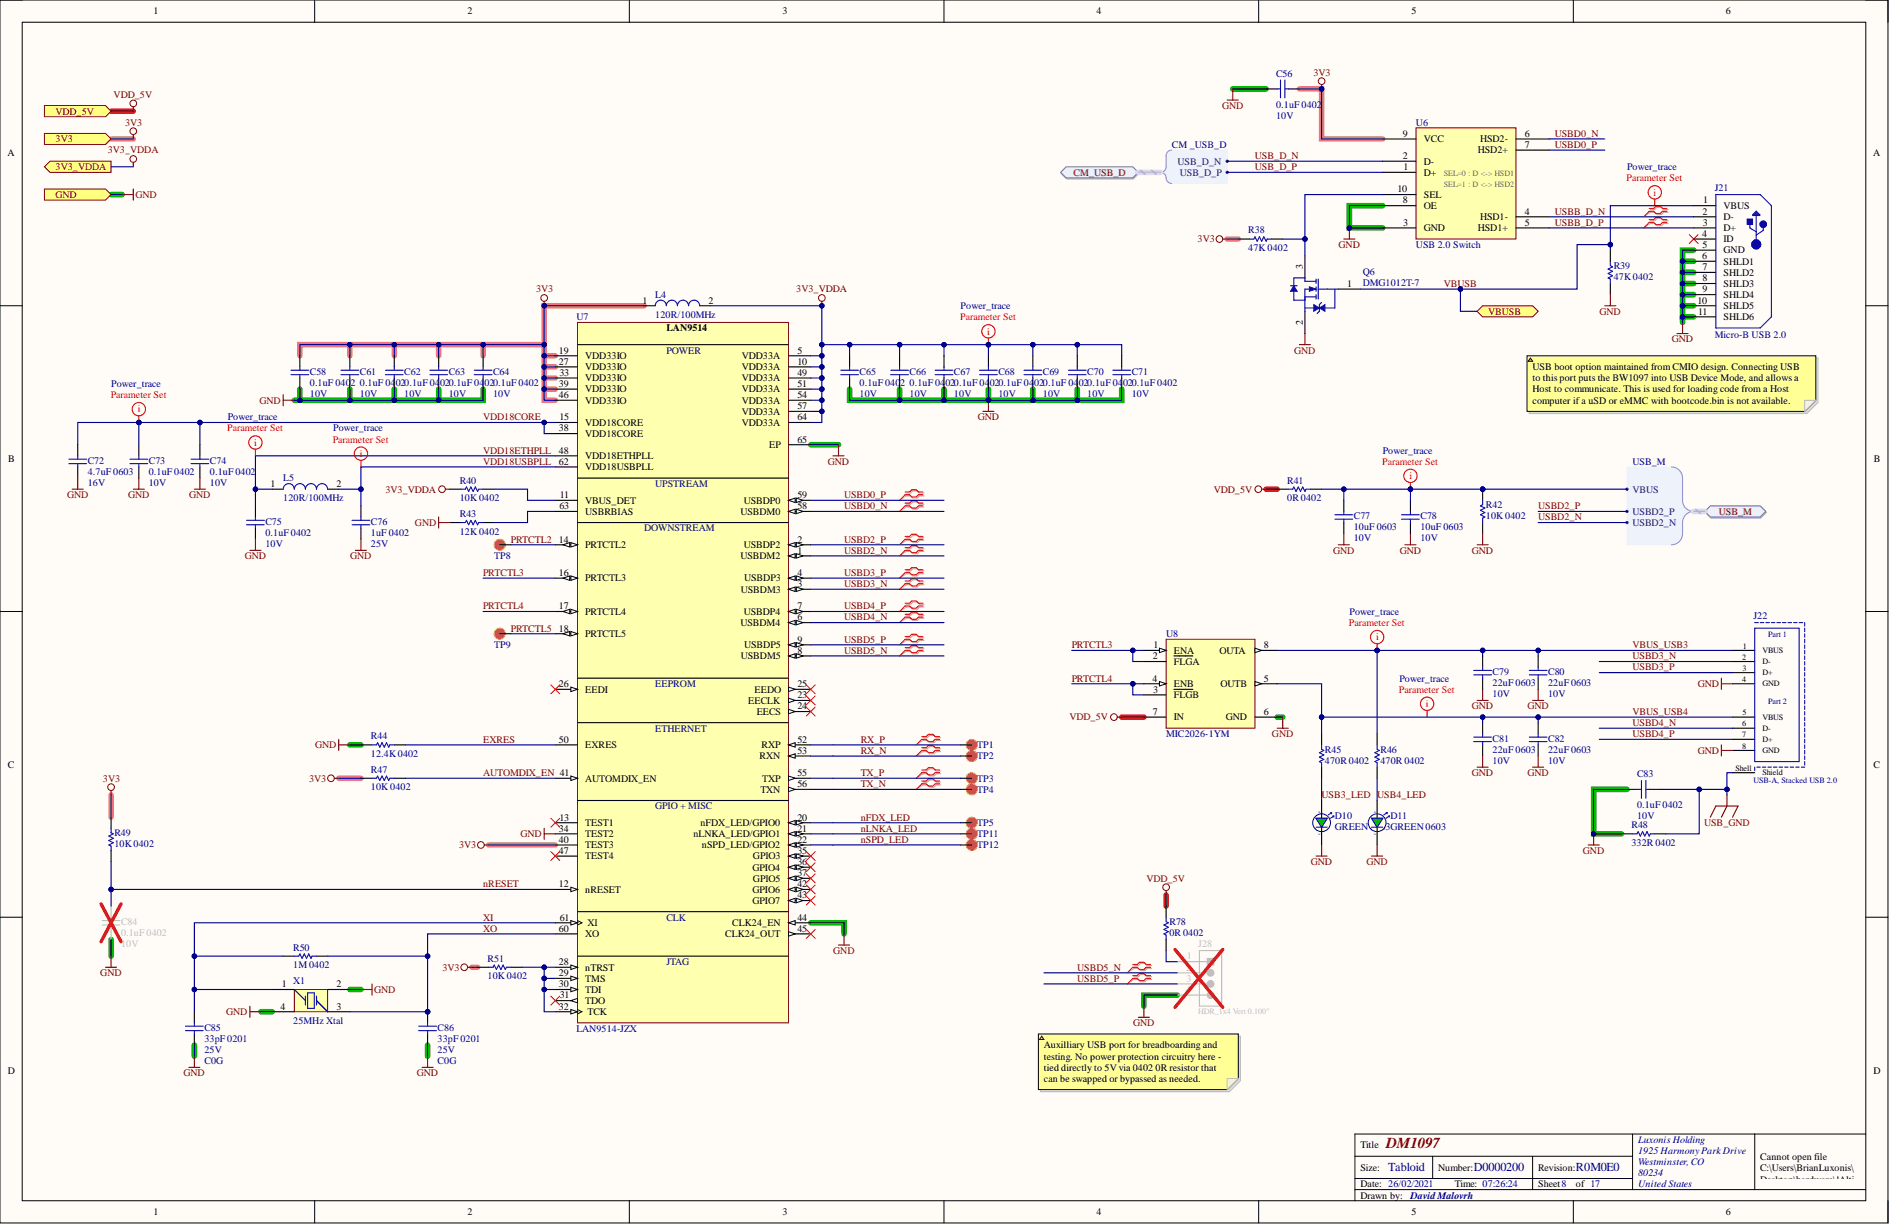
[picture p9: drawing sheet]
<svg xmlns="http://www.w3.org/2000/svg" width="431mm" height="279mm" viewBox="0 0 431 279" stroke-linecap="round" stroke-linejoin="round" font-family="sans-serif">
<defs><g id="words">
<text font-size="3.5" fill="#800000" x="316.6" y="262.2">DM1097</text>
<g font-size="2.8" fill="#000080">
<text x="317.1" y="267.4">Tabloid</text>
<text x="336.6" y="267.4">D0000200</text>
<text x="359.9" y="267.4">R0M0E0</text>
</g>
<g font-size="2.3">
<text x="35.1" y="3.3">1</text>
<text x="106.8" y="3.3">2</text>
<text x="178.7" y="3.3">3</text>
<text x="250.4" y="3.3">4</text>
<text x="322.4" y="3.3">5</text>
<text x="394.2" y="3.3">6</text>
<text x="1.7" y="35.7">A</text>
<text x="320.4" y="31.2">9</text>
<text x="325.2" y="32.5">VCC</text>
<text x="337.5" y="35">HSD2+</text>
<text x="338" y="32.5">HSD2-</text>
<text x="348.3" y="31.2">6</text>
<text x="348.3" y="33.8">7</text>
<text x="427.8" y="35.7">A</text>
<text x="320.4" y="36.3">2</text>
<text x="320.5" y="38.8">1</text>
<text x="325.2" y="40.1">D+</text>
<text x="325.2" y="37.6">D-</text>
<text x="319.2" y="43.9">10</text>
<text x="320.4" y="46.4">8</text>
<text x="325.2" y="47.7">OE</text>
<text x="325.2" y="45.2">SEL</text>
<text x="389" y="46.4">1</text>
<text x="393.7" y="47.7">VBUS</text>
<text x="320.5" y="51.5">3</text>
<text x="325.2" y="52.8">GND</text>
<text x="337.5" y="52.8">HSD1+</text>
<text x="338" y="50.3">HSD1-</text>
<text x="348.3" y="49">4</text>
<text x="348.3" y="51.5">5</text>
<text x="388.9" y="49">2</text>
<text x="388.9" y="51.5">3</text>
<text x="393.7" y="50.3">D-</text>
<text x="393.7" y="52.8">D+</text>
<text x="388.8" y="54.1">4</text>
<text x="388.8" y="59.1">6</text>
<text x="388.9" y="56.6">5</text>
<text x="393.7" y="55.3">ID</text>
<text x="393.7" y="57.9">GND</text>
<text x="297.5" y="61.4" transform="rotate(-90 297.5 61.4)">3</text>
<text x="307.7" y="65.5">1</text>
<text x="388.9" y="61.7">7</text>
<text x="388.9" y="64.2">8</text>
<text x="393.7" y="60.4">SHLD1</text>
<text x="393.7" y="62.9">SHLD2</text>
<text x="393.7" y="65.5">SHLD3</text>
<text x="146.8" y="69.3">1</text>
<text x="161.8" y="69.3">2</text>
<text x="387.7" y="69.3">10</text>
<text x="387.8" y="71.8">11</text>
<text x="388.9" y="66.7">9</text>
<text x="393.7" y="68">SHLD4</text>
<text x="393.7" y="70.6">SHLD5</text>
<text x="152.2" y="75.6">LAN9514</text>
<text x="297.5" y="74.1" transform="rotate(-90 297.5 74.1)">2</text>
<text x="393.7" y="73.1">SHLD6</text>
<text x="127.7" y="80.7">19</text>
<text x="127.7" y="83.2">27</text>
<text x="133.7" y="82">VDD33IO</text>
<text x="169.4" y="82">VDD33A</text>
<text x="182.1" y="80.7">5</text>
<text x="182.1" y="83.2">10</text>
<text x="127.7" y="88.3">39</text>
<text x="127.8" y="85.8">33</text>
<text x="133.7" y="84.5">VDD33IO</text>
<text x="133.7" y="87.1">VDD33IO</text>
<text x="133.7" y="89.6">VDD33IO</text>
<text x="169.4" y="84.5">VDD33A</text>
<text x="169.4" y="87.1">VDD33A</text>
<text x="169.4" y="89.6">VDD33A</text>
<text x="182.1" y="85.8">49</text>
<text x="182.1" y="88.3">51</text>
<text x="350" y="84.5">USB boot option maintained from CMIO design. Connecting USB</text>
<text x="350" y="87.1">to this port puts the BW1097 into USB Device Mode, and allows a</text>
<text x="350" y="89.6">Host to communicate. This is used for loading code from a Host</text>
<text x="127.7" y="90.9">46</text>
<text x="127.8" y="95.9">15</text>
<text x="133.7" y="92.1">VDD33IO</text>
<text x="169.4" y="92.1">VDD33A</text>
<text x="169.4" y="94.7">VDD33A</text>
<text x="182.1" y="90.9">54</text>
<text x="182.1" y="93.4">57</text>
<text x="182.1" y="95.9">64</text>
<text x="350" y="92.1">computer if a uSD or eMMC with bootcode.bin is not available.</text>
<text x="127.7" y="98.5">38</text>
<text x="133.7" y="97.2">VDD18CORE</text>
<text x="133.7" y="99.7">VDD18CORE</text>
<text x="169.4" y="97.2">VDD33A</text>
<text x="182.1" y="101">65</text>
<text x="1.9" y="105.5">B</text>
<text x="127.7" y="103.5">48</text>
<text x="127.7" y="106.1">62</text>
<text x="133.7" y="104.8">VDD18ETHPLL</text>
<text x="133.7" y="107.4">VDD18USBPLL</text>
<text x="175.7" y="102.3">EP</text>
<text x="428" y="105.5">B</text>
<text x="61.8" y="111.2">1</text>
<text x="76.9" y="111.2">2</text>
<text x="127.8" y="113.7">11</text>
<text x="182.1" y="113.7">59</text>
<text x="127.8" y="116.2">63</text>
<text x="133.7" y="117.5">USBRBIAS</text>
<text x="133.7" y="115">VBUS_DET</text>
<text x="169.1" y="117.5">USBDM0</text>
<text x="169.9" y="115">USBDP0</text>
<text x="182.1" y="116.2">58</text>
<text x="127.7" y="123.8">14</text>
<text x="133.7" y="125.1">PRTCTL2</text>
<text x="169.9" y="125.1">USBDP2</text>
<text x="182.1" y="123.8">2</text>
<text x="127.7" y="131.5">16</text>
<text x="169.1" y="127.7">USBDM2</text>
<text x="182.1" y="126.4">1</text>
<text x="182.1" y="131.5">4</text>
<text x="133.7" y="132.7">PRTCTL3</text>
<text x="169.2" y="135.3">USBDM3</text>
<text x="170" y="132.7">USBDP3</text>
<text x="182.1" y="134">3</text>
<text x="127.7" y="139.1">17</text>
<text x="133.7" y="140.3">PRTCTL4</text>
<text x="169.1" y="142.9">USBDM4</text>
<text x="169.9" y="140.3">USBDP4</text>
<text x="182.1" y="141.6">6</text>
<text x="182.1" y="139.1">7</text>
<text x="127.7" y="144.2">18</text>
<text x="133.7" y="145.4">PRTCTL5</text>
<text x="170" y="148">USBDP5</text>
<text x="182.1" y="149.2">8</text>
<text x="182.1" y="146.7">9</text>
<text x="263.5" y="148">1</text>
<text x="268.1" y="149.2">ENA</text>
<text x="278.5" y="149.2">OUTA</text>
<text x="288.7" y="148">8</text>
<text x="169.2" y="150.5">USBDM5</text>
<text x="263.2" y="155.6">4</text>
<text x="263.3" y="150.5">2</text>
<text x="268.1" y="151.8">FLGA</text>
<text x="288.7" y="155.6">5</text>
<text x="127.7" y="156.8">26</text>
<text x="133.7" y="158.1">EEDI</text>
<text x="170.9" y="160.6">EECLK</text>
<text x="172.3" y="158.1">EEDO</text>
<text x="182.1" y="159.4">23</text>
<text x="182.1" y="161.9">24</text>
<text x="182.1" y="156.8">25</text>
<text x="263.4" y="158.1">3</text>
<text x="268.1" y="159.4">FLGB</text>
<text x="268.1" y="156.8">ENB</text>
<text x="278.8" y="156.8">OUTB</text>
<text x="172.8" y="163.2">EECS</text>
<text x="263.3" y="163.2">7</text>
<text x="268.1" y="164.5">IN</text>
<text x="280" y="164.5">GND</text>
<text x="288.7" y="163.2">6</text>
<text x="127.7" y="169.5">50</text>
<text x="133.7" y="170.8">EXRES</text>
<text x="173.5" y="173.3">RXN</text>
<text x="173.9" y="170.8">RXP</text>
<text x="182.1" y="169.5">52</text>
<text x="182.1" y="172.1">53</text>
<text x="1.8" y="175.3">C</text>
<text x="133.7" y="178.4">AUTOMDIX_EN</text>
<text x="174.1" y="178.4">TXP</text>
<text x="182.1" y="177.1">55</text>
<text x="182.1" y="179.7">56</text>
<text x="427.9" y="175.3">C</text>
<text x="173.7" y="181">TXN</text>
<text x="127.7" y="189.8">34</text>
<text x="127.8" y="187.3">13</text>
<text x="133.7" y="188.6">TEST1</text>
<text x="133.7" y="191.1">TEST2</text>
<text x="158.4" y="191.1">nLNKA_LED/GPIO1</text>
<text x="160" y="188.6">nFDX_LED/GPIO0</text>
<text x="182.1" y="187.3">20</text>
<text x="182.1" y="189.8">21</text>
<text x="127.7" y="192.4">40</text>
<text x="127.7" y="194.9">47</text>
<text x="133.7" y="193.6">TEST3</text>
<text x="133.7" y="196.2">TEST4</text>
<text x="160.3" y="193.6">nSPD_LED/GPIO2</text>
<text x="172" y="196.2">GPIO3</text>
<text x="182.1" y="192.4">22</text>
<text x="182.1" y="194.9">35</text>
<text x="182.1" y="197.4">36</text>
<text x="127.7" y="202.5">12</text>
<text x="133.7" y="203.8">nRESET</text>
<text x="171.9" y="198.7">GPIO4</text>
<text x="171.9" y="203.8">GPIO6</text>
<text x="172" y="201.3">GPIO5</text>
<text x="182.1" y="200">37</text>
<text x="182.1" y="202.5">42</text>
<text x="171.9" y="206.3">GPIO7</text>
<text x="182.1" y="205.1">43</text>
<text x="127.7" y="212.7">60</text>
<text x="127.8" y="210.1">61</text>
<text x="133.7" y="213.9">XO</text>
<text x="134.2" y="211.4">XI</text>
<text x="165.6" y="213.9">CLK24_OUT</text>
<text x="167.2" y="211.4">CLK24_EN</text>
<text x="182.1" y="210.1">44</text>
<text x="182.1" y="212.7">45</text>
<text x="127.7" y="220.3">28</text>
<text x="133.7" y="221.6">nTRST</text>
<text x="64.3" y="225.4">1</text>
<text x="76.9" y="225.4">2</text>
<text x="127.7" y="222.8">29</text>
<text x="127.7" y="225.4">30</text>
<text x="127.8" y="227.9">31</text>
<text x="133.7" y="224.1">TMS</text>
<text x="133.7" y="226.6">TDI</text>
<text x="64.1" y="230.4">4</text>
<text x="76.9" y="230.4">3</text>
<text x="127.7" y="230.4">32</text>
<text x="133.7" y="229.2">TDO</text>
<text x="134.2" y="231.7">TCK</text>
<text x="238.4" y="239.3">Auxilliary USB port for breadboarding and</text>
<text x="1.8" y="245.1">D</text>
<text x="238.4" y="241.9">testing. No power protection circuitry here -</text>
<text x="238.4" y="244.4">tied directly to 5V via 0402</text>
<text x="263.9" y="244.4">0R resistor that</text>
<text x="427.9" y="245.1">D</text>
<text x="238.4" y="246.9">can be swapped or bypassed as needed.</text>
<text x="310.7" y="262.2">Title</text>
<text x="310.7" y="267.2">Size:</text>
<text x="328.5" y="267.2">Number:</text>
<text x="351.3" y="267.2">Revision:</text>
<text x="402" y="264.9">Cannot open file</text>
<text x="402" y="267.4">C:\Users\BrianLuxonis\</text>
<text x="402" y="269.9">Desktop\hardware\!Alti</text>
<text x="310.7" y="271">Date: 26/02/2021</text>
<text x="310.7" y="273.6">Drawn by:</text>
<text x="332.3" y="271">Time: 07:26:24</text>
<text x="351.3" y="271">Sheet8</text>
<text x="359.9" y="271">of 17</text>
<text x="402" y="272.5">um_Shared\Templates\L</text>
<text x="402" y="275">uxonis_Logo.png</text>
<text x="35.1" y="277.4">1</text>
<text x="106.8" y="277.4">2</text>
<text x="178.7" y="277.4">3</text>
<text x="250.4" y="277.4">4</text>
<text x="322.4" y="277.4">5</text>
<text x="394.2" y="277.4">6</text>
</g>
<g font-size="2.3" fill="#000080">
<text x="291.5" y="17.5">C56</text>
<text x="291.5" y="27.2">10V</text>
<text x="291.5" y="24.6">0.1uF 0402</text>
<text x="323.4" y="28.7">U6</text>
<text x="267.6" y="33.8">CM _USB_D</text>
<text x="371.6" y="38.8">Power_trace</text>
<text x="391.6" y="43.7">J21</text>
<text x="285.1" y="53.3">R38</text>
<text x="285.1" y="57.4">47K0402</text>
<text x="323.4" y="56.6">USB 2.0 Switch</text>
<text x="311.2" y="62.7">Q6</text>
<text x="311.2" y="65.2">DMG1012T-7</text>
<text x="368.6" y="61.4">R39</text>
<text x="368.6" y="64">47K0402</text>
<text x="149.7" y="68">L4</text>
<text x="219.4" y="70.6">Power_trace</text>
<text x="131.6" y="73.1">U7</text>
<text x="149.7" y="72.6">120R/100MHz</text>
<text x="391.6" y="77.2">Micro-B USB 2.0</text>
<text x="152.2" y="80.7">POWER</text>
<text x="25.4" y="88.3">Power_trace</text>
<text x="70.8" y="85.5">C58</text>
<text x="70.8" y="88.1">0.1uF 040</text>
<text x="80.1" y="88.1">2</text>
<text x="82.2" y="85.5">C61</text>
<text x="82.2" y="88.1">0.1uF 04</text>
<text x="90.4" y="88.1">020.1uF 04</text>
<text x="92.3" y="85.5">C62</text>
<text x="100.5" y="88.1">020.1uF 04</text>
<text x="102.5" y="85.5">C63</text>
<text x="110.7" y="88.1">020.1uF 0402</text>
<text x="112.6" y="85.5">C64</text>
<text x="196.3" y="85.5">C65</text>
<text x="196.3" y="88.1">0.1uF 040</text>
<text x="205.6" y="88.1">2</text>
<text x="207.7" y="85.5">C66</text>
<text x="207.7" y="88.1">0.1uF 04</text>
<text x="215.9" y="88.1">020.1uF 04</text>
<text x="217.9" y="85.5">C67</text>
<text x="226.1" y="88.1">020.1uF 04</text>
<text x="228" y="85.5">C68</text>
<text x="236.2" y="88.1">020.1uF 04</text>
<text x="238.2" y="85.5">C69</text>
<text x="246.4" y="88.1">020.1uF 04</text>
<text x="248.3" y="85.5">C70</text>
<text x="256.5" y="88.1">020.1uF 0402</text>
<text x="258.5" y="85.5">C71</text>
<text x="52" y="95.9">Power_trace</text>
<text x="70.8" y="90.6">10V</text>
<text x="82.2" y="90.6">10V</text>
<text x="92.3" y="90.6">10V</text>
<text x="102.5" y="90.6">10V</text>
<text x="112.6" y="90.6">10V</text>
<text x="196.3" y="90.6">10V</text>
<text x="207.7" y="90.6">10V</text>
<text x="217.9" y="90.6">10V</text>
<text x="228" y="90.6">10V</text>
<text x="238.2" y="90.6">10V</text>
<text x="248.3" y="90.6">10V</text>
<text x="258.5" y="90.6">10V</text>
<text x="76.1" y="98.5">Power_trace</text>
<text x="20" y="105.8">C72</text>
<text x="34" y="105.8">C73</text>
<text x="47.9" y="105.8">C74</text>
<text x="315.8" y="103.5">Power_trace</text>
<text x="372.9" y="106.1">USB_M</text>
<text x="20" y="110.9">16V</text>
<text x="20" y="108.4">4.7uF 0603</text>
<text x="34" y="110.9">10V</text>
<text x="34" y="108.4">0.1uF 0402</text>
<text x="47.9" y="110.9">10V</text>
<text x="47.9" y="108.4">0.1uF 0402</text>
<text x="64.7" y="109.9">L5</text>
<text x="105" y="110.4">R40</text>
<text x="149.7" y="111.2">UPSTREAM</text>
<text x="294" y="110.4">R41</text>
<text x="60.6" y="119.8">C75</text>
<text x="64.7" y="114.5">120R/100MHz</text>
<text x="84.7" y="119.8">C76</text>
<text x="105" y="118">R43</text>
<text x="105" y="114.5">10K0402</text>
<text x="294" y="114.5">0R 0402</text>
<text x="309.2" y="118.5">C77</text>
<text x="324.4" y="118.5">C78</text>
<text x="339.4" y="116">R42</text>
<text x="339.4" y="118.5">10K0402</text>
<text x="60.6" y="124.9">10V</text>
<text x="60.6" y="122.3">0.1uF 0402</text>
<text x="84.7" y="124.9">25V</text>
<text x="84.7" y="122.3">1uF 0402</text>
<text x="105" y="122.1">12K0402</text>
<text x="147.1" y="121.3">DOWNSTREAM</text>
<text x="309.2" y="123.6">10V</text>
<text x="309.2" y="121.1">10uF 0603</text>
<text x="324.4" y="123.6">10V</text>
<text x="324.4" y="121.1">10uF 0603</text>
<text x="112.9" y="127.7">TP8</text>
<text x="308.2" y="140.3">Power_trace</text>
<text x="400.5" y="141.4">J22</text>
<text x="112.9" y="148">TP9</text>
<text x="266.3" y="145.4">U8</text>
<text x="319.6" y="155.6">Power_trace</text>
<text x="340.9" y="154">C79</text>
<text x="353.6" y="154">C80</text>
<text x="149.7" y="156.8">EEPROM</text>
<text x="340.9" y="159.1">10V</text>
<text x="340.9" y="156.6">22uF 0603</text>
<text x="353.6" y="159.1">10V</text>
<text x="353.6" y="156.6">22uF 0603</text>
<text x="149.7" y="167">ETHERNET</text>
<text x="84.7" y="168.8">R44</text>
<text x="84.7" y="172.8">12.4K0402</text>
<text x="223.2" y="170.8">TP1</text>
<text x="223.2" y="173.3">TP2</text>
<text x="266.3" y="168.3">MIC2026-1YM</text>
<text x="302.6" y="171.8">R45</text>
<text x="315.3" y="171.8">R46</text>
<text x="340.9" y="169.3">C81</text>
<text x="340.9" y="171.8">22uF 0603</text>
<text x="353.6" y="169.3">C82</text>
<text x="353.6" y="171.8">22uF 0603</text>
<text x="84.7" y="176.4">R47</text>
<text x="223.2" y="178.4">TP3</text>
<text x="302.6" y="174.4">470R 0402</text>
<text x="315.3" y="174.4">470R 0402</text>
<text x="340.9" y="174.4">10V</text>
<text x="353.6" y="174.4">10V</text>
<text x="373.9" y="177.4">C83</text>
<text x="84.7" y="180.4">10K0402</text>
<text x="149.7" y="184.8">GPIO + MISC</text>
<text x="223.2" y="181">TP4</text>
<text x="373.9" y="184.5">0.1uF 0402</text>
<text x="26.1" y="190.8">R49</text>
<text x="223.2" y="188.6">TP5</text>
<text x="223.2" y="191.1">TP11</text>
<text x="304.9" y="187">D10</text>
<text x="304.9" y="189.5">GREEN0603GREEN0603</text>
<text x="317.6" y="187">D11</text>
<text x="372.6" y="189.1">R48</text>
<text x="373.9" y="187">10V</text>
<text x="26.1" y="193.4">10K0402</text>
<text x="223.2" y="193.6">TP12</text>
<text x="372.6" y="193.1">332R 0402</text>
<text x="152.2" y="210.1">CLK</text>
<text x="267.1" y="211.2">R78</text>
<text x="267.1" y="213.7">0R 0402</text>
<text x="67" y="217">R50</text>
<text x="67" y="221">1M 0402</text>
<text x="111.4" y="219.5">R51</text>
<text x="152.2" y="220.3">JTAG</text>
<text x="67" y="224.6">X1</text>
<text x="111.4" y="223.6">10K0402</text>
<text x="67" y="233.7">25MHz Xtal</text>
<text x="46.7" y="235.3">C85</text>
<text x="46.7" y="237.8">33pF 0201</text>
<text x="99.9" y="235.3">C86</text>
<text x="99.9" y="237.8">33pF 0201</text>
<text x="131.6" y="235.5">LAN9514-JZX</text>
<text x="46.7" y="240.3">25V</text>
<text x="46.7" y="242.9">C0G</text>
<text x="99.9" y="240.3">25V</text>
<text x="99.9" y="242.9">C0G</text>
<text x="374.1" y="260.9">Luxonis Holding</text>
<text x="374.1" y="263.4">1925 HarmonyParkDrive</text>
<text x="374.1" y="266">Westminster, CO</text>
<text x="374.1" y="268.5">80234</text>
<text x="322.1" y="273.6">DavidMalovrh</text>
<text x="374.1" y="271">UnitedStates</text>
</g>
<g font-size="2.3" fill="#800000">
<text x="300" y="17.3">3V3</text>
<text x="26" y="22.3">VDD_5V</text>
<text x="12.7" y="26.1">VDD_5V</text>
<text x="28.6" y="28.7">3V3</text>
<text x="279.1" y="24.9">GND</text>
<text x="12.7" y="32.5">3V3</text>
<text x="24.6" y="35">3V3_VDDA</text>
<text x="355.1" y="33.8">USBD0_P</text>
<text x="355.1" y="31.2">USBD0_N</text>
<text x="12.7" y="38.8">3V3_VDDA</text>
<text x="245.2" y="40.1">CM_USB_D</text>
<text x="286.6" y="38.8">USB_D_P</text>
<text x="286.6" y="36.3">USB_D_N</text>
<text x="12.7" y="45.2">GND</text>
<text x="30.9" y="45.2">GND</text>
<text x="355.1" y="49">USBB_D_N</text>
<text x="355.1" y="51.5">USBB_D_P</text>
<text x="273.5" y="55.3">3V3</text>
<text x="305.7" y="56.6">GND</text>
<text x="329.8" y="65.5">VBUSB</text>
<text x="122.4" y="66.7">3V3</text>
<text x="181.9" y="66.7">3V3_VDDA</text>
<text x="339.9" y="71.8">VBUSB</text>
<text x="365.4" y="71.8">GND</text>
<text x="295.6" y="80.7">GND</text>
<text x="381.8" y="78.2">GND</text>
<text x="59.3" y="92.1">GND</text>
<text x="110.3" y="95.9">VDD18CORE</text>
<text x="223.3" y="95.9">GND</text>
<text x="110.3" y="103.5">VDD18ETHPLL</text>
<text x="110.3" y="106.1">VDD18USBPLL</text>
<text x="189.1" y="106.1">GND</text>
<text x="15.3" y="113.7">GND</text>
<text x="29.3" y="113.7">GND</text>
<text x="43.2" y="113.7">GND</text>
<text x="88" y="112.4">3V3_VDDA</text>
<text x="192.8" y="113.7">USBD0_P</text>
<text x="277.2" y="112.4">VDD_5V</text>
<text x="192.8" y="116.2">USBD0_N</text>
<text x="351.3" y="116.2">USBD2_P</text>
<text x="351.3" y="118.8">USBD2_N</text>
<text x="392.6" y="117.5">USB_M</text>
<text x="94.8" y="120">GND</text>
<text x="116.7" y="123.8">PRTCTL2</text>
<text x="192.8" y="123.8">USBD2_P</text>
<text x="55.9" y="127.7">GND</text>
<text x="80" y="127.7">GND</text>
<text x="110.3" y="131.5">PRTCTL3</text>
<text x="192.8" y="126.4">USBD2_N</text>
<text x="192.8" y="131.5">USBD3_P</text>
<text x="304.5" y="126.4">GND</text>
<text x="319.7" y="126.4">GND</text>
<text x="336.2" y="126.4">GND</text>
<text x="192.8" y="134">USBD3_N</text>
<text x="110.3" y="139.1">PRTCTL4</text>
<text x="192.8" y="139.1">USBD4_P</text>
<text x="192.8" y="141.6">USBD4_N</text>
<text x="116.7" y="144.2">PRTCTL5</text>
<text x="192.8" y="146.7">USBD5_P</text>
<text x="192.8" y="149.2">USBD5_N</text>
<text x="244.8" y="148">PRTCTL3</text>
<text x="372.9" y="148">VBUS_USB3</text>
<text x="244.8" y="155.6">PRTCTL4</text>
<text x="372.9" y="153">USBD3_P</text>
<text x="372.9" y="150.5">USBD3_N</text>
<text x="336.2" y="161.9">GND</text>
<text x="348.9" y="161.9">GND</text>
<text x="387.8" y="156.8">GND</text>
<text x="244.3" y="164.5">VDD_5V</text>
<text x="372.9" y="165.7">USBD4_N</text>
<text x="372.9" y="163.2">VBUS_USB4</text>
<text x="72" y="170.8">GND</text>
<text x="110.3" y="169.5">EXRES</text>
<text x="196.6" y="169.5">RX_P</text>
<text x="196.6" y="172.1">RX_N</text>
<text x="290.5" y="168.3">GND</text>
<text x="372.9" y="168.3">USBD4_P</text>
<text x="387.8" y="172.1">GND</text>
<text x="23.5" y="178.4">3V3</text>
<text x="70.6" y="178.4">3V3</text>
<text x="110.3" y="177.1">AUTOMDIX_EN 41</text>
<text x="196.6" y="177.1">TX_P</text>
<text x="196.6" y="179.7">TX_N</text>
<text x="336.2" y="177.1">GND</text>
<text x="348.9" y="177.1">GND</text>
<text x="301.9" y="182.2">USB3_LED USB4_LED</text>
<text x="118.9" y="191.1">GND</text>
<text x="196.6" y="187.3">nFDX_LED</text>
<text x="196.6" y="189.8">nLNKA_LED</text>
<text x="389.2" y="188.6">USB_GND</text>
<text x="104.8" y="193.6">3V3</text>
<text x="196.6" y="192.4">nSPD_LED</text>
<text x="299.4" y="197.4">GND</text>
<text x="312.1" y="197.4">GND</text>
<text x="361.5" y="194.9">GND</text>
<text x="110.3" y="202.5">nRESET</text>
<text x="261.9" y="201.3">VDD_5V</text>
<text x="110.3" y="210.1">XI</text>
<text x="110.3" y="212.7">XO</text>
<text x="101" y="221.6">3V3</text>
<text x="190.3" y="217.8">GND</text>
<text x="246" y="221.6">USBD5_N</text>
<text x="22.9" y="222.8">GND</text>
<text x="85.5" y="226.6">GND</text>
<text x="246" y="224.1">USBD5_P</text>
<text x="51.7" y="231.7">GND</text>
<text x="258.8" y="234.2">GND</text>
<text x="41.9" y="245.7">GND</text>
<text x="95.2" y="245.7">GND</text>
</g>
<g font-size="2.3" fill="#003a70">
<text x="269" y="37.6">USB_D_N</text>
<text x="269.5" y="40.1">USB_D_P</text>
<text x="372.9" y="112.4">VBUS</text>
<text x="372.9" y="117.5">USBD2_P</text>
<text x="372.9" y="120">USBD2_N</text>
</g>
<g font-size="2.3" fill="#f00">
<text x="371.5" y="41.4">Parameter Set</text>
<text x="377.7" y="44.7">i</text>
<text x="219.3" y="73.1">Parameter Set</text>
<text x="225.5" y="76.4">i</text>
<text x="25.3" y="90.9">Parameter Set</text>
<text x="31.5" y="94.2">i</text>
<text x="51.9" y="98.5">Parameter Set</text>
<text x="58.1" y="101.8">i</text>
<text x="76" y="101">Parameter Set</text>
<text x="82.2" y="104.3">i</text>
<text x="315.7" y="106.1">Parameter Set</text>
<text x="321.9" y="109.4">i</text>
<text x="308.1" y="142.9">Parameter Set</text>
<text x="314.3" y="146.2">i</text>
<text x="319.5" y="158.1">Parameter Set</text>
<text x="325.7" y="161.4">i</text>
</g>
<g font-size="2.3" fill="#bfbebc">
<text x="27.6" y="211.2">C84</text>
<text x="27.6" y="213.7">0.1uF 0402</text>
<text x="27.6" y="216.2">10V</text>
<text x="270.9" y="221.6">2</text>
<text x="271.1" y="219">1</text>
<text x="273.7" y="216.2">J28</text>
<text x="270.8" y="226.6">4</text>
<text x="271" y="224.1">3</text>
</g>
<g font-size="1.9" fill="#666">
<text x="329.8" y="40.2">SEL=0 : D &lt;-&gt; HSD1</text>
<text x="329.8" y="42.7">SEL=1 : D &lt;-&gt; HSD2</text>
</g>
<g font-size="1.9">
<text x="398.1" y="148">1</text>
<text x="402.6" y="149.1">VBUS</text>
<text x="397.9" y="150.6">2</text>
<text x="397.9" y="155.7">4</text>
<text x="398" y="153.1">3</text>
<text x="402.6" y="151.6">D-</text>
<text x="402.6" y="154.1">D+</text>
<text x="402.6" y="156.7">GND</text>
<text x="397.9" y="165.8">6</text>
<text x="398" y="163.3">5</text>
<text x="402.6" y="164.3">VBUS</text>
<text x="402.6" y="166.8">D-</text>
<text x="397.9" y="168.3">7</text>
<text x="397.9" y="170.9">8</text>
<text x="402.6" y="169.4">D+</text>
<text x="402.6" y="171.9">GND</text>
<text x="396.4" y="176">Shell</text>
<text x="402.6" y="177">Shield</text>
</g>
<g font-size="1.9" fill="#000080">
<text x="403.8" y="145.5">Part 1</text>
<text x="403.8" y="160.7">Part 2</text>
<text x="400.5" y="178.8">USB-A, Stacked USB 2.0</text>
</g>
<text font-size="1.9" fill="#bfbebc" x="273.7" y="231.5">HDR_1x4 Vert 0.100&quot;</text>
<g font-size=".7" fill="#000080">
<text x="301.1" y="185.5">A</text>
<text x="313.8" y="185.5">A</text>
<text x="301.6" y="190.6" transform="rotate(-90 301.6 190.6)">C</text>
<text x="314.3" y="190.6" transform="rotate(-90 314.3 190.6)">C</text>
</g>
</g></defs>
<path d="M0 0h431.2v279.2h-431.2z" fill-rule="evenodd" fill="#fffcf8"/>
<path d="M0 0h431.2v279.2h-431.2z" fill="none" stroke="#000" stroke-width=".23"/>
<path d="M5.1 5.1h421v269h-421z" fill-rule="evenodd" fill="#fffcf8"/>
<g fill="none" stroke="#000" stroke-width=".23">
<path d="M0 0h5.1M5.1 5.1h421v269h-421zM71.9 0v5.1M143.7 0v5.1M215.6 0v5.1M287.5 0v5.1M359.3 0v5.1M426.1 0h5.1v5.1M0 69.8h5.1M426.1 69.8h5.1M0 139.6h5.1M426.1 139.6h5.1"/>
<path d="M0 209.4h5.1M426.1 209.4h5.1M372.9 258.9v12.7M400.8 258.9v12.7M426.1 258.9h-116.6v15.2M71.9 274.1v5.1M143.7 274.1v5.1M215.6 274.1v5.1M287.5 274.1v5.1M309.5 263.9h63.4M309.5 271.6h116.6M309.5 269h63.4"/>
<path d="M327.2 263.9v5.1M350 263.9v7.7M359.3 274.1v5.1M431.2 274.1v5.1"/>
</g>
<g fill="none" stroke="#00be00" stroke-width="1.3">
<path d="M281.6 20.3h7.6M25.4 44.4h2.5M315.8 47h-7.6v5h7.6M384.3 59.6h2.5M386.8 57.1h-2.5v15.2h2.5M384.3 72.3v1.3M384.3 69.8h2.5M384.3 67.3h2.5M384.3 64.7h2.5M384.3 62.2h2.5M68.5 88.8v2.6M79.9 88.8v2.6"/>
<path d="M90 88.8v2.6M100.2 88.8v2.6M110.3 88.8v2.6h-43.1M194 88.8v2.6h41.9v-2.6M205.5 88.8v2.6M215.6 88.8v2.6M225.8 88.8v2.6M246 88.8v2.6M256.2 88.8v2.6h-20.3M185.2 101.5h6.3M79.9 170h2.5M291.7 163.7h1.3"/>
<path d="M371.6 180.2h-7.6v10.1h6.3M25.4 214.5v3.8M185.2 210.6h7.6v2.6M44.4 238.6v2.5M59.6 230.9h2.5M79.9 225.9h2.5M97.7 238.6v2.5M268.9 227.1h-7.6v2.6"/>
</g>
<g fill="none" stroke="#ec768e" stroke-width="1.3">
<path d="M25.4 31.7h5M296.8 20.3h5.1v11.4h13.9M280.3 54.6h2.5M79.9 78.7v2.5M90 78.7v2.5M100.2 78.7v2.5M110.3 78.7h-41.8v2.5M147.1 69.8h-22.8v8.9M110.3 81.2v-2.5h14v12.7h2.5M124.3 88.8h2.5M124.3 86.3h2.5M124.3 83.8h2.5"/>
<path d="M124.3 81.2h2.5M77.4 177.7h5M25.4 181.5v5M111.6 192.9h15.2M107.8 220.8h1.3"/>
</g>
<path d="M25.4 25.4h5M289.2 111.7h2.5M256.2 163.7h5.1M266.3 204.3v2.5" fill="none" stroke="#ee0e22" stroke-width="1.3"/>
<path d="M320.9 124.4h2.5M322.1 121.8v2.6" fill="none" stroke="#800000" stroke-width=".25"/>
<circle cx="338.6" cy="111.7" r=".51" fill="#000080"/>
<circle cx="338.6" cy="111.7" r=".51" fill="none" stroke="#000080" stroke-width=".23"/>
<path d="M338.6 111.7v2.5" fill="none" stroke="#000" stroke-width=".25"/>
<circle cx="338.6" cy="111.7" r=".51" fill="#000080"/>
<circle cx="338.6" cy="111.7" r=".51" fill="none" stroke="#000080" stroke-width=".23"/>
<path d="M298 58.4v5M305.7 66h5M306.9 114.2v2.5M306.9 119.3v2.5M338.6 119.3v2.5" fill="none" stroke="#000" stroke-width=".25"/>
<g fill="none" stroke="#00f" stroke-width=".25">
<path d="M294.8 65.2h1.5M295.5 66.5v2M298 64.2h2.6M298 67.8h2.6M300.6 66h-2.6v2.5M300.6 63.7v1M300.6 65.5v1M300.6 67.3v1M301.1 63.7v4.6M304.9 117.5h4.1M304.9 118.5h4.1M306.9 116.7v.8"/>
<path d="M306.9 118.5v.8M338.6 114.2v1l-.5 .3 1 .5-1 .5 1 .5-1 .5 1 .5-.5 .3v1"/>
</g>
<path d="M305.7 124.4h2.5M306.9 121.8v2.6M337.4 124.4h2.5M338.6 121.8v2.6" fill="none" stroke="#800000" stroke-width=".25"/>
<path d="M299.1 65.5l1.5 .5-1.5 .5z" fill="#00f"/>
<path d="M299.1 65.5l1.5 .5-1.5 .5z" fill="none" stroke="#00f" stroke-width=".23"/>
<path d="M295.5 63.4v1.8M298 63.4v.8M298 67.8v.7h-2.5" fill="none" stroke="#00f" stroke-width=".25"/>
<path d="M298 71.1v5" fill="none" stroke="#000" stroke-width=".25"/>
<path d="M295.5 65.2l.8 1.3h-1.5z" fill="#00f"/>
<path d="M295.5 65.2l.8 1.3h-1.5z" fill="none" stroke="#00f" stroke-width=".23"/>
<path d="M295.5 63.4h2.5M298 68.5v2.6M301.1 66h4.6M301.3 69.5v1.6M304.9 66v4.3" fill="none" stroke="#00f" stroke-width=".25"/>
<path d="M300.1 69.5l1.2 .8-1.2 .8z" fill="#00f"/>
<path d="M300.1 69.5l1.2 .8-1.2 .8z" fill="none" stroke="#00f" stroke-width=".23"/>
<path d="M301.3 71.1l-.5 .5M301.9 69l-.6 .5" fill="none" stroke="#00f" stroke-width=".25"/>
<path d="M301.3 70.3l1.3-.8v1.6z" fill="#00f"/>
<path d="M301.3 70.3l1.3-.8v1.6z" fill="none" stroke="#00f" stroke-width=".23"/>
<path d="M285.4 54.6h1l.2-.5 .5 1 .5-1 .6 1 .5-1 .5 1 .2-.5h1M367.8 59.6v1.1l.5 .2-1 .5 1 .5-1 .5 1 .5-1 .5 .5 .3v1M298 70.3h6.9" fill="none" stroke="#00f" stroke-width=".25"/>
<path d="M282.8 54.6h2.6M290.4 54.6h2.6M367.8 57.1v2.5M367.8 64.7v2.6" fill="none" stroke="#000" stroke-width=".25"/>
<path d="M385.8 53.6l2 2M387.8 53.6l-2 2" fill="none" stroke="#f00" stroke-width=".23"/>
<path d="M323.4 29.2h22.8v25.4h-22.8z" fill-rule="evenodd" fill="#ffffb0"/>
<path d="M323.4 29.2h22.8v25.4h-22.8z" fill="none" stroke="#800000" stroke-width=".23"/>
<path d="M315.8 39.3h7.6M315.8 36.8h7.6M315.8 31.7h7.6M346.2 31.7h7.7M346.2 34.3h7.7M315.8 52h7.6M315.8 47h7.6M315.8 44.4h7.6M346.2 52h7.7M346.2 49.5h7.7" fill="none" stroke="#000" stroke-width=".25"/>
<path d="M267 34.4l.6-.1h12.7v7.6h-12.7a1.31 1.31 0 0 1-1.3-1.6l-.3-.5-.6-.5 .6-.4 .3-.5v-2.9l.2-.6z" fill-rule="evenodd" fill="#edf2fb"/>
<path d="M267 34.4l.6-.1h12.7v7.6h-12.7a1.31 1.31 0 0 1-1.3-1.6l-.3-.5-.6-.5 .6-.4 .3-.5v-2.9l.2-.6z" fill="none" stroke="#edf2fb" stroke-width=".23"/>
<path d="M267.6 34.3a1.27 1.27 0 0 0-1.3 1.2v2.6a1.26 1.26 0 0 1-1.2 1.2 1.44 1.44 0 0 1 1.3 1.7 1.27 1.27 0 0 0 1.2 .9" fill="none" stroke="#8f9ec9" stroke-width=".25"/>
<circle cx="280.3" cy="39.3" r=".26" fill="#003a70"/>
<circle cx="280.3" cy="39.3" r=".26" fill="none" stroke="#003a70" stroke-width=".23"/>
<circle cx="280.3" cy="36.8" r=".26" fill="#003a70"/>
<circle cx="280.3" cy="36.8" r=".26" fill="none" stroke="#003a70" stroke-width=".23"/>
<path d="M243.6 38.3h15.3l1.2 1.3-1.2 1.3h-15.3l-1.2-1.3z" fill-rule="evenodd" fill="#bac0ca"/>
<path d="M243.6 38.3h15.3l1.2 1.3-1.2 1.3h-15.3l-1.2-1.3z" fill="none" stroke="#a6acb6" stroke-width=".23"/>
<path d="M243.5 38.1h15.2l1.3 1.2-1.3 1.3h-15.2l-1.3-1.3z" fill-rule="evenodd" fill="#d5e4ff"/>
<path d="M243.5 38.1h15.2l1.3 1.2-1.3 1.3h-15.2l-1.3-1.3z" fill="none" stroke="#71809b" stroke-width=".23"/>
<path d="M131.9 73.6h48.2v159.9h-48.2z" fill-rule="evenodd" fill="#ffffb0"/>
<path d="M131.9 73.6h48.2v159.9h-48.2z" fill="none" stroke="#800000" stroke-width=".23"/>
<path d="M180.1 126.9h5.1" fill="none" stroke="#000" stroke-width=".25"/>
<path d="M180.1 126.9l1.5-.5v1z" fill="#f8fcff"/>
<path d="M180.1 126.9l1.5-.5v1z" fill="none" stroke="#000" stroke-width=".23"/>
<path d="M181.9 126.4l1.5 .5-1.5 .5z" fill="#f8fcff"/>
<path d="M181.9 126.4l1.5 .5-1.5 .5z" fill="none" stroke="#000" stroke-width=".23"/>
<path d="M180.1 124.4h5.1" fill="none" stroke="#000" stroke-width=".25"/>
<path d="M180.1 124.4l1.5-.6v1.1z" fill="#f8fcff"/>
<path d="M180.1 124.4l1.5-.6v1.1z" fill="none" stroke="#000" stroke-width=".23"/>
<path d="M181.9 123.8l1.5 .6-1.5 .5z" fill="#f8fcff"/>
<path d="M181.9 123.8l1.5 .6-1.5 .5z" fill="none" stroke="#000" stroke-width=".23"/>
<path d="M180.1 134.5h5.1" fill="none" stroke="#000" stroke-width=".25"/>
<path d="M180.1 134.5l1.5-.5v1z" fill="#f8fcff"/>
<path d="M180.1 134.5l1.5-.5v1z" fill="none" stroke="#000" stroke-width=".23"/>
<path d="M181.9 134l1.5 .5-1.5 .5z" fill="#f8fcff"/>
<path d="M181.9 134l1.5 .5-1.5 .5z" fill="none" stroke="#000" stroke-width=".23"/>
<path d="M180.1 132h5.1" fill="none" stroke="#000" stroke-width=".25"/>
<path d="M180.1 132l1.5-.5v1z" fill="#f8fcff"/>
<path d="M180.1 132l1.5-.5v1z" fill="none" stroke="#000" stroke-width=".23"/>
<path d="M181.9 131.5l1.5 .5-1.5 .5z" fill="#f8fcff"/>
<path d="M181.9 131.5l1.5 .5-1.5 .5z" fill="none" stroke="#000" stroke-width=".23"/>
<path d="M180.1 142.1h5.1" fill="none" stroke="#000" stroke-width=".25"/>
<path d="M180.1 142.1l1.5-.5v1z" fill="#f8fcff"/>
<path d="M180.1 142.1l1.5-.5v1z" fill="none" stroke="#000" stroke-width=".23"/>
<path d="M181.9 141.6l1.5 .5-1.5 .5z" fill="#f8fcff"/>
<path d="M181.9 141.6l1.5 .5-1.5 .5z" fill="none" stroke="#000" stroke-width=".23"/>
<path d="M180.1 139.6h5.1" fill="none" stroke="#000" stroke-width=".25"/>
<path d="M180.1 139.6l1.5-.5v1z" fill="#f8fcff"/>
<path d="M180.1 139.6l1.5-.5v1z" fill="none" stroke="#000" stroke-width=".23"/>
<path d="M181.9 139.1l1.5 .5-1.5 .5z" fill="#f8fcff"/>
<path d="M181.9 139.1l1.5 .5-1.5 .5z" fill="none" stroke="#000" stroke-width=".23"/>
<path d="M180.1 149.7h5.1" fill="none" stroke="#000" stroke-width=".25"/>
<path d="M180.1 149.7l1.5-.5v1z" fill="#f8fcff"/>
<path d="M180.1 149.7l1.5-.5v1z" fill="none" stroke="#000" stroke-width=".23"/>
<path d="M181.9 149.2l1.5 .5-1.5 .5z" fill="#f8fcff"/>
<path d="M181.9 149.2l1.5 .5-1.5 .5z" fill="none" stroke="#000" stroke-width=".23"/>
<path d="M180.1 147.2h5.1" fill="none" stroke="#000" stroke-width=".25"/>
<path d="M180.1 147.2l1.5-.5v1z" fill="#f8fcff"/>
<path d="M180.1 147.2l1.5-.5v1z" fill="none" stroke="#000" stroke-width=".23"/>
<path d="M181.9 146.7l1.5 .5-1.5 .5z" fill="#f8fcff"/>
<path d="M181.9 146.7l1.5 .5-1.5 .5z" fill="none" stroke="#000" stroke-width=".23"/>
<path d="M126.8 203h5.1" fill="none" stroke="#000" stroke-width=".25"/>
<path d="M130.4 202.5l1.5 .5-1.5 .5z" fill="#f8fcff"/>
<path d="M130.4 202.5l1.5 .5-1.5 .5z" fill="none" stroke="#000" stroke-width=".23"/>
<path d="M126.8 124.4h5.1M126.8 187.8h5.1" fill="none" stroke="#000" stroke-width=".25"/>
<path d="M130.4 123.8l1.5 .6-1.5 .5z" fill="#f8fcff"/>
<path d="M130.4 123.8l1.5 .6-1.5 .5z" fill="none" stroke="#000" stroke-width=".23"/>
<path d="M128.6 124.4l1.5-.6v1.1z" fill="#f8fcff"/>
<path d="M128.6 124.4l1.5-.6v1.1z" fill="none" stroke="#000" stroke-width=".23"/>
<path d="M126.8 132h5.1" fill="none" stroke="#000" stroke-width=".25"/>
<path d="M130.4 131.5l1.5 .5-1.5 .5z" fill="#f8fcff"/>
<path d="M130.4 131.5l1.5 .5-1.5 .5z" fill="none" stroke="#000" stroke-width=".23"/>
<path d="M128.6 132l1.5-.5v1z" fill="#f8fcff"/>
<path d="M128.6 132l1.5-.5v1z" fill="none" stroke="#000" stroke-width=".23"/>
<path d="M126.8 139.6h5.1" fill="none" stroke="#000" stroke-width=".25"/>
<path d="M130.4 139.1l1.5 .5-1.5 .5z" fill="#f8fcff"/>
<path d="M130.4 139.1l1.5 .5-1.5 .5z" fill="none" stroke="#000" stroke-width=".23"/>
<path d="M128.6 139.6l1.5-.5v1z" fill="#f8fcff"/>
<path d="M128.6 139.6l1.5-.5v1z" fill="none" stroke="#000" stroke-width=".23"/>
<path d="M126.8 144.7h5.1" fill="none" stroke="#000" stroke-width=".25"/>
<path d="M130.4 144.2l1.5 .5-1.5 .5z" fill="#f8fcff"/>
<path d="M130.4 144.2l1.5 .5-1.5 .5z" fill="none" stroke="#000" stroke-width=".23"/>
<path d="M128.6 144.7l1.5-.5v1z" fill="#f8fcff"/>
<path d="M128.6 144.7l1.5-.5v1z" fill="none" stroke="#000" stroke-width=".23"/>
<path d="M180.1 187.8h5.1" fill="none" stroke="#000" stroke-width=".25"/>
<path d="M180.1 187.8l1.5-.5v1z" fill="#f8fcff"/>
<path d="M180.1 187.8l1.5-.5v1z" fill="none" stroke="#000" stroke-width=".23"/>
<path d="M181.9 187.3l1.5 .5-1.5 .5z" fill="#f8fcff"/>
<path d="M181.9 187.3l1.5 .5-1.5 .5z" fill="none" stroke="#000" stroke-width=".23"/>
<path d="M180.1 190.3h5.1" fill="none" stroke="#000" stroke-width=".25"/>
<path d="M180.1 190.3l1.5-.5v1z" fill="#f8fcff"/>
<path d="M180.1 190.3l1.5-.5v1z" fill="none" stroke="#000" stroke-width=".23"/>
<path d="M181.9 189.8l1.5 .5-1.5 .5z" fill="#f8fcff"/>
<path d="M181.9 189.8l1.5 .5-1.5 .5z" fill="none" stroke="#000" stroke-width=".23"/>
<path d="M180.1 192.9h5.1" fill="none" stroke="#000" stroke-width=".25"/>
<path d="M180.1 192.9l1.5-.5v1z" fill="#f8fcff"/>
<path d="M180.1 192.9l1.5-.5v1z" fill="none" stroke="#000" stroke-width=".23"/>
<path d="M181.9 192.4l1.5 .5-1.5 .5z" fill="#f8fcff"/>
<path d="M181.9 192.4l1.5 .5-1.5 .5z" fill="none" stroke="#000" stroke-width=".23"/>
<path d="M180.1 159.9h5.1" fill="none" stroke="#000" stroke-width=".25"/>
<path d="M180.1 159.4l1.5 .5-1.5 .5z" fill="#f8fcff"/>
<path d="M180.1 159.4l1.5 .5-1.5 .5z" fill="none" stroke="#000" stroke-width=".23"/>
<path d="M180.1 162.4h5.1" fill="none" stroke="#000" stroke-width=".25"/>
<path d="M180.1 161.9l1.5 .5-1.5 .5z" fill="#f8fcff"/>
<path d="M180.1 161.9l1.5 .5-1.5 .5z" fill="none" stroke="#000" stroke-width=".23"/>
<path d="M180.1 157.3h5.1" fill="none" stroke="#000" stroke-width=".25"/>
<path d="M180.1 156.8l1.5 .5-1.5 .6z" fill="#f8fcff"/>
<path d="M180.1 156.8l1.5 .5-1.5 .6z" fill="none" stroke="#000" stroke-width=".23"/>
<path d="M126.8 157.3h5.1" fill="none" stroke="#000" stroke-width=".25"/>
<path d="M130.4 156.8l1.5 .5-1.5 .6z" fill="#f8fcff"/>
<path d="M130.4 156.8l1.5 .5-1.5 .6z" fill="none" stroke="#000" stroke-width=".23"/>
<path d="M126.8 220.8h5.1" fill="none" stroke="#000" stroke-width=".25"/>
<path d="M130.4 220.3l1.5 .5-1.5 .5z" fill="#f8fcff"/>
<path d="M130.4 220.3l1.5 .5-1.5 .5z" fill="none" stroke="#000" stroke-width=".23"/>
<path d="M126.8 223.3h5.1" fill="none" stroke="#000" stroke-width=".25"/>
<path d="M130.4 222.8l1.5 .5-1.5 .5z" fill="#f8fcff"/>
<path d="M130.4 222.8l1.5 .5-1.5 .5z" fill="none" stroke="#000" stroke-width=".23"/>
<path d="M126.8 225.9h5.1" fill="none" stroke="#000" stroke-width=".25"/>
<path d="M130.4 225.4l1.5 .5-1.5 .5z" fill="#f8fcff"/>
<path d="M130.4 225.4l1.5 .5-1.5 .5z" fill="none" stroke="#000" stroke-width=".23"/>
<path d="M126.8 228.4h5.1" fill="none" stroke="#000" stroke-width=".25"/>
<path d="M130.4 228.4l1.5-.5v1z" fill="#f8fcff"/>
<path d="M130.4 228.4l1.5-.5v1z" fill="none" stroke="#000" stroke-width=".23"/>
<path d="M126.8 230.9h5.1" fill="none" stroke="#000" stroke-width=".25"/>
<path d="M130.4 230.4l1.5 .5-1.5 .6z" fill="#f8fcff"/>
<path d="M130.4 230.4l1.5 .5-1.5 .6zM131.9 230.4l1 .5-1 .6" fill="none" stroke="#000" stroke-width=".23"/>
<path d="M126.8 190.3h5.1M180.1 195.4h5.1" fill="none" stroke="#000" stroke-width=".25"/>
<path d="M180.1 195.4l1.5-.5v1z" fill="#f8fcff"/>
<path d="M180.1 195.4l1.5-.5v1z" fill="none" stroke="#000" stroke-width=".23"/>
<path d="M181.9 194.9l1.5 .5-1.5 .5z" fill="#f8fcff"/>
<path d="M181.9 194.9l1.5 .5-1.5 .5z" fill="none" stroke="#000" stroke-width=".23"/>
<path d="M180.1 198h5.1" fill="none" stroke="#000" stroke-width=".25"/>
<path d="M180.1 198l1.5-.6v1.1z" fill="#f8fcff"/>
<path d="M180.1 198l1.5-.6v1.1z" fill="none" stroke="#000" stroke-width=".23"/>
<path d="M181.9 197.4l1.5 .6-1.5 .5z" fill="#f8fcff"/>
<path d="M181.9 197.4l1.5 .6-1.5 .5z" fill="none" stroke="#000" stroke-width=".23"/>
<path d="M180.1 200.5h5.1" fill="none" stroke="#000" stroke-width=".25"/>
<path d="M180.1 200.5l1.5-.5v1z" fill="#f8fcff"/>
<path d="M180.1 200.5l1.5-.5v1z" fill="none" stroke="#000" stroke-width=".23"/>
<path d="M181.9 200l1.5 .5-1.5 .5z" fill="#f8fcff"/>
<path d="M181.9 200l1.5 .5-1.5 .5z" fill="none" stroke="#000" stroke-width=".23"/>
<path d="M126.8 177.7h5.1M126.8 192.9h5.1" fill="none" stroke="#000" stroke-width=".25"/>
<path d="M130.4 177.1l1.5 .6-1.5 .5z" fill="#f8fcff"/>
<path d="M130.4 177.1l1.5 .6-1.5 .5z" fill="none" stroke="#000" stroke-width=".23"/>
<path d="M180.1 203h5.1" fill="none" stroke="#000" stroke-width=".25"/>
<path d="M180.1 203l1.5-.5v1z" fill="#f8fcff"/>
<path d="M180.1 203l1.5-.5v1z" fill="none" stroke="#000" stroke-width=".23"/>
<path d="M181.9 202.5l1.5 .5-1.5 .5z" fill="#f8fcff"/>
<path d="M181.9 202.5l1.5 .5-1.5 .5z" fill="none" stroke="#000" stroke-width=".23"/>
<path d="M180.1 205.6h5.1" fill="none" stroke="#000" stroke-width=".25"/>
<path d="M180.1 205.6l1.5-.5v1z" fill="#f8fcff"/>
<path d="M180.1 205.6l1.5-.5v1z" fill="none" stroke="#000" stroke-width=".23"/>
<path d="M181.9 205.1l1.5 .5-1.5 .5z" fill="#f8fcff"/>
<path d="M181.9 205.1l1.5 .5-1.5 .5z" fill="none" stroke="#000" stroke-width=".23"/>
<path d="M180.1 210.6h5.1" fill="none" stroke="#000" stroke-width=".25"/>
<path d="M180.1 210.6l1.5-.5v1.1z" fill="#f8fcff"/>
<path d="M180.1 210.6l1.5-.5v1.1z" fill="none" stroke="#000" stroke-width=".23"/>
<path d="M180.1 213.2h5.1" fill="none" stroke="#000" stroke-width=".25"/>
<path d="M180.1 212.7l1.5 .5-1.5 .5z" fill="#f8fcff"/>
<path d="M180.1 212.7l1.5 .5-1.5 .5z" fill="none" stroke="#000" stroke-width=".23"/>
<path d="M126.8 170h5.1M180.1 170h5.1M126.8 195.4h5.1" fill="none" stroke="#000" stroke-width=".25"/>
<path d="M180.1 170l1.5-.5v1z" fill="#f8fcff"/>
<path d="M180.1 170l1.5-.5v1z" fill="none" stroke="#000" stroke-width=".23"/>
<path d="M180.1 172.6h5.1" fill="none" stroke="#000" stroke-width=".25"/>
<path d="M180.1 172.6l1.5-.5v1z" fill="#f8fcff"/>
<path d="M180.1 172.6l1.5-.5v1z" fill="none" stroke="#000" stroke-width=".23"/>
<path d="M180.1 177.7h5.1" fill="none" stroke="#000" stroke-width=".25"/>
<path d="M180.1 177.1l1.5 .6-1.5 .5z" fill="#f8fcff"/>
<path d="M180.1 177.1l1.5 .6-1.5 .5z" fill="none" stroke="#000" stroke-width=".23"/>
<path d="M180.1 180.2h5.1" fill="none" stroke="#000" stroke-width=".25"/>
<path d="M180.1 179.7l1.5 .5-1.5 .5z" fill="#f8fcff"/>
<path d="M180.1 179.7l1.5 .5-1.5 .5z" fill="none" stroke="#000" stroke-width=".23"/>
<path d="M180.1 116.7h5.1" fill="none" stroke="#000" stroke-width=".25"/>
<path d="M180.1 116.7l1.5-.5v1.1z" fill="#f8fcff"/>
<path d="M180.1 116.7l1.5-.5v1.1z" fill="none" stroke="#000" stroke-width=".23"/>
<path d="M181.9 116.2l1.5 .5-1.5 .6z" fill="#f8fcff"/>
<path d="M181.9 116.2l1.5 .5-1.5 .6z" fill="none" stroke="#000" stroke-width=".23"/>
<path d="M180.1 114.2h5.1" fill="none" stroke="#000" stroke-width=".25"/>
<path d="M180.1 114.2l1.5-.5v1z" fill="#f8fcff"/>
<path d="M180.1 114.2l1.5-.5v1z" fill="none" stroke="#000" stroke-width=".23"/>
<path d="M181.9 113.7l1.5 .5-1.5 .5z" fill="#f8fcff"/>
<path d="M181.9 113.7l1.5 .5-1.5 .5z" fill="none" stroke="#000" stroke-width=".23"/>
<path d="M126.8 213.2h5.1M126.8 210.6h5.1" fill="none" stroke="#000" stroke-width=".25"/>
<path d="M130.4 210.1l1.5 .5-1.5 .6z" fill="#f8fcff"/>
<path d="M130.4 210.1l1.5 .5-1.5 .6zM131.9 210.1l1 .5-1 .6" fill="none" stroke="#000" stroke-width=".23"/>
<g fill="none" stroke="#000" stroke-width=".25">
<path d="M131.9 78.7h48.2M126.8 81.2h5.1M126.8 83.8h5.1M126.8 96.4h5.1M126.8 86.3h5.1M126.8 99h5.1M126.8 88.8h5.1M126.8 91.4h5.1M180.1 81.2h5.1M180.1 83.8h5.1M180.1 96.4h5.1M180.1 86.3h5.1"/>
<path d="M180.1 88.8h5.1M180.1 91.4h5.1M180.1 93.9h5.1M126.8 116.7h5.1M126.8 114.2h5.1M126.8 104.1h5.1M126.8 106.6h5.1M131.9 109.1h48.2M131.9 119.3h48.2M180.1 101.5h5.1M131.9 154.8h48.2M131.9 165h48.2"/>
<path d="M131.9 182.7h48.2M131.9 208.1h48.2M131.9 218.3h48.2"/>
</g>
<g fill="none" stroke="#f00" stroke-width=".23">
<path d="M206.7 115.5l-1.2 1.2M206.7 112.9l-1.2 1.3M206.7 123.1l-1.2 1.3M206.7 125.6l-1.2 1.3M206.7 130.7l-1.2 1.3M206.7 133.2l-1.2 1.3M206.7 138.3l-1.2 1.3M206.7 140.9l-1.2 1.2M210.5 168.8l-1.2 1.2M210.5 171.3l-1.2 1.3M210.5 176.4l-1.2 1.3M210.5 178.9l-1.2 1.3"/>
<path d="M125.8 186.8l2 2M125.8 194.4l2 2M127.8 186.8l-2 2M127.8 194.4l-2 2M184.2 194.4l2 2M184.2 196.9l2 2.1M184.2 199.5l2 2M186.2 194.4l-2 2M186.2 196.9l-2 2.1M186.2 199.5l-2 2M184.2 202l2 2M184.2 204.6l2 2"/>
<path d="M184.2 212.2l2 2M186.2 202l-2 2M186.2 204.6l-2 2M186.2 212.2l-2 2M125.8 227.4l2 2M127.8 227.4l-2 2"/>
</g>
<g fill="none" stroke="#d0a19e" stroke-width=".25">
<path d="M207 112.6h1l.5-.6h1l.5 .6h1M207 113.2h1l.5 .5h1l.5-.5h1M207 115.1h1l.5-.5h1l.5 .5h1M207 115.7h1l.5 .5h1l.5-.5h1M207 122.7h1l.5-.5h1l.5 .5h1M207 123.3h1l.5 .5h1l.5-.5h1M207 125.2h1l.5-.5h1l.5 .5h1M207 125.9h1l.5 .5h1l.5-.5h1M207 130.3h1l.5-.5h1l.5 .5h1M207 131h1l.5 .5h1l.5-.5h1M207 132.9h1l.5-.5h1l.5 .5h1M207 133.5h1l.5 .5h1l.5-.5h1"/>
<path d="M207 137.9h1l.5-.5h1l.5 .5h1M207 138.6h1l.5 .5h1l.5-.5h1M207 140.5h1l.5-.5h1l.5 .5h1M207 141.1h1l.5 .5h1l.5-.5h1M210.8 168.4h1l.5-.5h1l.5 .5h1M210.8 169h1l.5 .5h1l.5-.5h1M210.8 170.9h1l.5-.5h1l.5 .5h1M210.8 171.6h1l.5 .5h1l.5-.5h1M210.8 176h1l.5-.5h1l.5 .5h1M210.8 176.6h1l.5 .5h1l.5-.5h1M210.8 178.5h1l.5-.5h1l.5 .5h1M210.8 179.2h1l.5 .5h1l.5-.5h1"/>
</g>
<path d="M207 113.2l-1.5 1M207 115.7l-1.5 1M207 123.3l-1.5 1.1M207 125.9l-1.5 1M207 131l-1.5 1M207 133.5l-1.5 1M207 138.6l-1.5 1M207 141.1l-1.5 1M210.8 169l-1.5 1M210.8 171.6l-1.5 1M210.8 176.6l-1.5 1.1M210.8 179.2l-1.5 1" fill="none" stroke="#d0a19e" stroke-width=".23"/>
<g fill="none" stroke="#f00" stroke-width=".25">
<path d="M206.7 112.3h1l.6-.5h1l.5 .5h1M206.7 112.9h1l.6 .5h1l.5-.5h1M206.7 114.8h1l.6-.5h1l.5 .5h1M206.7 115.5h1l.6 .5h1l.5-.5h1M206.7 122.5h1l.6-.6h1l.5 .6h1M206.7 123.1h1l.6 .5h1l.5-.5h1M206.7 125h1l.6-.5h1l.5 .5h1M206.7 125.6h1l.6 .5h1l.5-.5h1M206.7 130.1h1l.6-.5h1l.5 .5h1M206.7 130.7h1l.6 .5h1l.5-.5h1M206.7 132.6h1l.6-.5h1l.5 .5h1M206.7 133.2h1l.6 .5h1l.5-.5h1"/>
<path d="M206.7 137.7h1l.6-.5h1l.5 .5h1M206.7 138.3h1l.6 .5h1l.5-.5h1M206.7 140.2h1l.6-.5h1l.5 .5h1M206.7 140.9h1l.6 .5h1l.5-.5h1M210.5 168.1h1.1l.5-.5h1l.5 .5h1M210.5 168.8h1.1l.5 .5h1l.5-.5h1M210.5 170.7h1.1l.5-.5h1l.5 .5h1M210.5 171.3h1.1l.5 .5h1l.5-.5h1M210.5 175.7h1.1l.5-.5h1l.5 .5h1M210.5 176.4h1.1l.5 .5h1l.5-.5h1M210.5 178.3h1.1l.5-.5h1l.5 .5h1M210.5 178.9h1.1l.5 .5h1l.5-.5h1"/>
</g>
<path d="M67.2 225.9h7.6v5h-7.6z" fill-rule="evenodd" fill="#ffffb0"/>
<path d="M67.2 225.9h7.6v5h-7.6z" fill="none" stroke="#800000" stroke-width=".23"/>
<path d="M44.4 230.9v2.6M44.4 236v2.6M62.1 225.9h5.1M62.1 230.9h5.1M74.8 225.9h5.1M74.8 230.9h5.1" fill="none" stroke="#000" stroke-width=".25"/>
<path d="M42.4 234.2h4M42.4 235.3h4M44.4 233.5v.7M44.4 235.3v.7M69.8 227.4v2M70.3 226.6h1.5v3.6h-1.5zM72.3 227.4v2" fill="none" stroke="#00f" stroke-width=".25"/>
<path d="M67.2 225.9l2.6 2.5M72.3 228.4l2.5 2.5" fill="none" stroke="#0c0087" stroke-width=".25"/>
<circle cx="97.7" cy="230.9" r=".51" fill="#000080"/>
<circle cx="97.7" cy="230.9" r=".51" fill="none" stroke="#000080" stroke-width=".23"/>
<path d="M97.7 230.9v2.6M97.7 236v2.6" fill="none" stroke="#000" stroke-width=".25"/>
<circle cx="97.7" cy="230.9" r=".51" fill="#000080"/>
<circle cx="97.7" cy="230.9" r=".51" fill="none" stroke="#000080" stroke-width=".23"/>
<g fill="none" stroke="#00f" stroke-width=".25">
<path d="M294.2 111.7h1.1l.2-.5 .5 1 .5-1 .5 1 .5-1 .5 1 .3-.5h1M400.8 143.4h10.1v30.4h-10.1zM400.8 142.1h.8M402 142.1h.9M403.3 142.1h.8M404.6 142.1h.8M405.9 142.1h.8M407.1 142.1h.8M408.4 142.1h.8M409.7 142.1h.8M410.9 142.1h.8M412.2 142.1v.8"/>
<path d="M412.2 143.4v.8M412.2 144.7v.8M412.2 145.9v.8M412.2 147.2v.8M412.2 148.5v.8M412.2 149.7v.8M412.2 151v.8M412.2 152.3v.8M412.2 153.5v.8M412.2 154.8v.8M412.2 156.1v.8M412.2 157.3v.9"/>
<path d="M412.2 158.6v.8M412.2 159.9v.8M85 170h1l.2-.5 .6 1 .5-1 .5 1 .5-1 .5 1 .2-.5h1M85 177.7h1l.2-.6 .6 1.1 .5-1.1 .5 1.1 .5-1.1 .5 1.1 .2-.5h1M301.9 170v1.1l.5 .2-1.1 .5 1.1 .5-1.1 .5 1.1 .5-1.1 .5 .6 .3v1M314.5 170v1.1l.5 .2-1 .5 1 .5-1 .5 1 .5-1 .5 .5 .3v1M374.9 178.2v4M375.9 178.2v4M400.8 175.1v.8M401.3 175.1h.7M402.5 175.1h.8M403.8 175.1h.8"/>
<path d="M405.1 175.1h.8M406.3 175.1h.8M407.6 175.1h.8M408.9 175.1h.8M410.1 175.1h.8M411.4 175.1h.8M412.2 161.2v.8M412.2 162.4v.8M412.2 163.7v.8M412.2 165v.8M412.2 166.2v.8M412.2 167.5v.8"/>
<path d="M412.2 168.8v.8M412.2 170v.8M412.2 171.3v.8M412.2 172.6v.8M412.2 173.8v.8M25.4 189.1v1l.5 .2-1 .5 1 .6-1 .5 1 .5-1 .5 .5 .2v1M372.9 190.3h1l.2-.5 .6 1 .5-1 .5 1 .5-1 .5 1 .2-.5h1M374.1 180.2h.8M375.9 180.2h.8M67.2 218.3h1l.3-.5 .5 1 .5-1 .5 1 .5-1 .5 1 .3-.5h1M95.6 234.2h4.1M95.6 235.3h4.1"/>
<path d="M97.7 233.5v.7M97.7 235.3v.7"/>
</g>
<g fill="none" stroke="#000" stroke-width=".25">
<path d="M291.7 111.7h2.5M299.3 111.7h2.6M395.7 148.5h5.1M395.7 151h5.1M395.7 153.5h5.1M395.7 156.1h5.1M82.4 170h2.6M82.4 177.7h2.6M90 170h2.6M90 177.7h2.6M301.9 167.5v2.5M301.9 175.1v2.6"/>
<path d="M314.5 167.5v2.5M314.5 175.1v2.6M395.7 163.7h5.1M395.7 166.2h5.1M395.7 168.8h5.1M395.7 171.3h5.1M395.7 176.4h5.1M25.4 186.5v2.6M25.4 194.1v2.6M370.3 190.3h2.6M371.6 180.2h2.5M376.7 180.2h2.5"/>
<path d="M377.9 190.3h2.6M64.7 218.3h2.5M72.3 218.3h2.5"/>
</g>
<path d="M390.6 186.5l1.3-2.5h5.1l-1.3 2.5M394.4 181.5v2.5l-1.2 2.5" fill="none" stroke="#800000" stroke-width=".25"/>
<path d="M125.8 156.3l2 2.1M127.8 156.3l-2 2.1M184.2 156.3l2 2.1M184.2 158.9l2 2M186.2 156.3l-2 2.1M186.2 158.9l-2 2M184.2 161.4l2 2M186.2 161.4l-2 2" fill="none" stroke="#f00" stroke-width=".23"/>
<path d="M371.6 106.6h10.2l1.2 .3 1 1 .3 1.2v5.7l.6 1.1 1.3 .8-1.3 .9-.6 1v3.2l-.3 1.3-1 .9-1.2 .4h-10.2z" fill-rule="evenodd" fill="#edf2fb"/>
<path d="M371.6 106.6h10.2l1.2 .3 1 1 .3 1.2v5.7l.6 1.1 1.3 .8-1.3 .9-.6 1v3.2l-.3 1.3-1 .9-1.2 .4h-10.2z" fill="none" stroke="#edf2fb" stroke-width=".23"/>
<path d="M381.8 106.6a2.53 2.53 0 0 1 2.5 2.5v5.1a2.53 2.53 0 0 0 2.5 2.5 2.54 2.54 0 0 0-2.5 2.6 5 5 0 0 1-.6 4.1 2.52 2.52 0 0 1-1.9 1" fill="none" stroke="#8f9ec9" stroke-width=".25"/>
<circle cx="371.6" cy="116.7" r=".25" fill="#003a70"/>
<circle cx="371.6" cy="116.7" r=".25" fill="none" stroke="#003a70" stroke-width=".23"/>
<circle cx="371.6" cy="119.3" r=".25" fill="#003a70"/>
<circle cx="371.6" cy="119.3" r=".25" fill="none" stroke="#003a70" stroke-width=".23"/>
<circle cx="371.6" cy="111.7" r=".25" fill="#003a70"/>
<circle cx="371.6" cy="111.7" r=".25" fill="none" stroke="#003a70" stroke-width=".23"/>
<path d="M390.8 115.7h11.4l1.2 1.3-1.2 1.3h-11.4l-1.3-1.3z" fill-rule="evenodd" fill="#bac0ca"/>
<path d="M390.8 115.7h11.4l1.2 1.3-1.2 1.3h-11.4l-1.3-1.3z" fill="none" stroke="#a6acb6" stroke-width=".23"/>
<path d="M390.6 115.5h11.4l1.3 1.2-1.3 1.3h-11.4l-1.2-1.3z" fill-rule="evenodd" fill="#d5e4ff"/>
<path d="M390.6 115.5h11.4l1.3 1.2-1.3 1.3h-11.4l-1.2-1.3z" fill="none" stroke="#71809b" stroke-width=".23"/>
<g fill="none" stroke="#000" stroke-width=".25">
<path d="M147.1 69.8h2.6M159.8 69.8h2.5M68.5 81.2v2.6M68.5 86.3v2.5M79.9 81.2v2.6M79.9 86.3v2.5M90 81.2v2.6M90 86.3v2.5M100.2 81.2v2.6M100.2 86.3v2.5M110.3 81.2v2.6M110.3 86.3v2.5"/>
<path d="M194 81.2v2.6M194 86.3v2.5M205.5 81.2v2.6M205.5 86.3v2.5M215.6 81.2v2.6M215.6 86.3v2.5M225.8 81.2v2.6M225.8 86.3v2.5M235.9 81.2v2.6M235.9 86.3v2.5M246 81.2v2.6M246 86.3v2.5"/>
<path d="M256.2 81.2v2.6M256.2 86.3v2.5M17.8 101.5v2.6M17.8 106.6v2.5M31.7 101.5v2.6M31.7 106.6v2.5M45.7 101.5v2.6M45.7 106.6v2.5M58.3 115.5v2.5M62.1 111.7h2.6M74.8 111.7h2.6M82.4 115.5v2.5"/>
<path d="M102.7 111.7h2.6M102.7 119.3h2.6M110.3 111.7h2.6M110.3 119.3h2.6M58.3 120.6v2.5M82.4 120.6v2.5M109.1 220.8h2.5M116.7 220.8h2.5"/>
</g>
<g fill="none" stroke="#00f" stroke-width=".25">
<path d="M149.7 69.8a1.27 1.27 0 0 1 1.2-1.3 1.27 1.27 0 0 1 1.3 1.3 1.27 1.27 0 0 1 1.3-1.3 1.27 1.27 0 0 1 1.2 1.3 1.27 1.27 0 0 1 1.3-1.3 1.27 1.27 0 0 1 1.3 1.3 1.27 1.27 0 0 1 1.2-1.3 1.27 1.27 0 0 1 1.3 1.3M66.5 84.5h4M66.5 85.5h4M68.5 83.8v.7M68.5 85.5v.8M77.9 84.5h4M77.9 85.5h4M79.9 83.8v.7M79.9 85.5v.8M88 84.5h4.1M88 85.5h4.1M90 83.8v.7"/>
<path d="M90 85.5v.8M98.2 84.5h4M98.2 85.5h4M100.2 83.8v.7M100.2 85.5v.8M108.3 84.5h4.1M108.3 85.5h4.1M110.3 83.8v.7M110.3 85.5v.8M192 84.5h4.1M192 85.5h4.1M194 83.8v.7"/>
<path d="M194 85.5v.8M203.4 84.5h4.1M203.4 85.5h4.1M205.5 83.8v.7M205.5 85.5v.8M213.6 84.5h4M213.6 85.5h4M215.6 83.8v.7M215.6 85.5v.8M223.7 84.5h4.1M223.7 85.5h4.1M225.8 83.8v.7"/>
<path d="M225.8 85.5v.8M233.9 84.5h4M233.9 85.5h4M235.9 83.8v.7M235.9 85.5v.8M244 84.5h4.1M244 85.5h4.1M246 83.8v.7M246 85.5v.8M254.2 84.5h4M254.2 85.5h4M256.2 83.8v.7"/>
<path d="M256.2 85.5v.8M15.7 104.8h4.1M15.7 105.8h4.1M17.8 104.1v.7M17.8 105.8v.8M29.7 104.8h4M29.7 105.8h4M31.7 104.1v.7M31.7 105.8v.8M43.6 104.8h4.1M43.6 105.8h4.1M45.7 104.1v.7"/>
<path d="M45.7 105.8v.8M56.3 118.8h4.1M56.3 119.8h4.1M58.3 118v.8M58.3 119.8v.8M64.7 111.7a1.27 1.27 0 0 1 1.3-1.3 1.27 1.27 0 0 1 1.2 1.3 1.27 1.27 0 0 1 1.3-1.3 1.27 1.27 0 0 1 1.3 1.3 1.27 1.27 0 0 1 1.2-1.3 1.27 1.27 0 0 1 1.3 1.3 1.27 1.27 0 0 1 1.3-1.3 1.27 1.27 0 0 1 1.2 1.3M80.4 118.8h4.1M80.4 119.8h4.1M82.4 118v.8M82.4 119.8v.8M105.3 119.3h1l.2-.5 .5 1 .6-1 .5 1 .5-1 .5 1 .2-.5h1M105.3 111.7h1l.2-.5 .5 1 .6-1 .5 1 .5-1 .5 1 .2-.5h1"/>
<path d="M111.6 220.8h1l.3-.5 .5 1 .5-1 .5 1 .5-1 .5 1 .3-.5h1"/>
</g>
<path d="M10.1 30.5h14l1.3 1.2-1.3 1.3h-14z" fill-rule="evenodd" fill="#ffff80"/>
<path d="M10.1 30.5h14l1.3 1.2-1.3 1.3h-14z" fill="none" stroke="#800000" stroke-width=".23"/>
<path d="M27.9 44.4h2.5M30.4 43.1v2.6" fill="none" stroke="#800000" stroke-width=".25"/>
<path d="M10.1 43.1h14l1.3 1.3-1.3 1.3h-14z" fill-rule="evenodd" fill="#ffff80"/>
<path d="M10.1 43.1h14l1.3 1.3-1.3 1.3h-14z" fill="none" stroke="#800000" stroke-width=".23"/>
<path d="M10.1 24.1h14l1.3 1.3-1.3 1.2h-14z" fill-rule="evenodd" fill="#ffff80"/>
<g fill="none" stroke="#800000" stroke-width=".23">
<path d="M10.1 24.1h14l1.3 1.3-1.3 1.2h-14z"/>
<circle cx="30.4" cy="29.9" r=".76"/>
<circle cx="30.4" cy="23.6" r=".76"/>
<circle cx="124.3" cy="68" r=".76"/>
<circle cx="287.4" cy="111.7" r=".76"/>
<circle cx="254.4" cy="163.7" r=".76"/>
</g>
<path d="M30.4 24.4v1M30.4 30.7v1M124.3 68.8v1M288.2 111.7h1M255.2 163.7h1" fill="none" stroke="#800000" stroke-width=".25"/>
<circle cx="124.3" cy="69.8" r=".51" fill="#000080"/>
<circle cx="124.3" cy="69.8" r=".51" fill="none" stroke="#000080" stroke-width=".23"/>
<circle cx="187.7" cy="68" r=".76" fill="none" stroke="#800000" stroke-width=".23"/>
<path d="M187.7 68.8v1" fill="none" stroke="#800000" stroke-width=".25"/>
<circle cx="187.7" cy="69.8" r=".51" fill="#000080"/>
<circle cx="187.7" cy="69.8" r=".51" fill="none" stroke="#000080" stroke-width=".23"/>
<g fill="none" stroke="#800000" stroke-width=".23">
<circle cx="301.9" cy="18.5" r=".76"/>
<circle cx="278.5" cy="54.6" r=".76"/>
<circle cx="101" cy="111.7" r=".76"/>
<circle cx="25.4" cy="179.7" r=".76"/>
<circle cx="75.6" cy="177.7" r=".76"/>
<circle cx="109.8" cy="192.9" r=".76"/>
<circle cx="106" cy="220.8" r=".76"/>
</g>
<path d="M301.9 19.3v1M279.3 54.6h1M101.7 111.7h1M76.4 177.7h1M25.4 180.4v1.1M110.6 192.9h1M106.8 220.8h1" fill="none" stroke="#800000" stroke-width=".25"/>
<circle cx="301.9" cy="20.3" r=".51" fill="#000080"/>
<circle cx="301.9" cy="20.3" r=".51" fill="none" stroke="#000080" stroke-width=".23"/>
<path d="M300.6 195.4h2.5M301.9 192.9v2.5M313.3 195.4h2.5M314.5 192.9v2.5M362.7 192.9h2.6M364 190.3v2.6" fill="none" stroke="#800000" stroke-width=".25"/>
<circle cx="364" cy="190.3" r=".51" fill="#000080"/>
<circle cx="364" cy="190.3" r=".51" fill="none" stroke="#000080" stroke-width=".23"/>
<path d="M306.9 54.6h2.6M308.2 52v2.6M296.8 78.7h2.5M298 76.1v2.6M337.4 159.9h2.5M338.6 157.3v2.6M337.4 175.1h2.5M338.6 172.6v2.5" fill="none" stroke="#800000" stroke-width=".25"/>
<circle cx="308.2" cy="52" r=".51" fill="#000080"/>
<circle cx="308.2" cy="52" r=".51" fill="none" stroke="#000080" stroke-width=".23"/>
<path d="M280.3 22.8h2.5M281.6 20.3v2.5M366.5 69.8h2.6M367.8 67.3v2.5M383 76.1h2.6M384.3 73.6v2.5M224.5 93.9h2.5M225.8 91.4v2.5M190.2 104.1h2.6M191.5 101.5v2.6" fill="none" stroke="#800000" stroke-width=".25"/>
<circle cx="225.8" cy="91.4" r=".51" fill="#000080"/>
<circle cx="225.8" cy="91.4" r=".51" fill="none" stroke="#000080" stroke-width=".23"/>
<g fill="none" stroke="#800000" stroke-width=".25">
<path d="M64.7 90.1v2.5M64.7 91.4h2.5M16.5 111.7h2.5M17.8 109.1v2.6M30.4 111.7h2.6M31.7 109.1v2.6M44.4 111.7h2.5M45.7 109.1v2.6M100.2 118v2.6M100.2 119.3h2.5M57.1 125.6h2.5M58.3 123.1v2.5"/>
<path d="M81.2 125.6h2.5M82.4 123.1v2.5M77.4 168.8v2.5M77.4 170h2.5M291.7 166.2h2.5M293 163.7v2.5M124.3 189.1v2.5M124.3 190.3h2.5M25.4 218.3v2.5M191.5 215.7h2.5M192.8 213.2v2.5M24.1 220.8h2.5"/>
<path d="M57.1 229.7v2.5M57.1 230.9h2.5M82.4 225.9h2.6M85 224.6v2.5M43.1 243.6h2.6M44.4 241.1v2.5M96.4 243.6h2.5M97.7 241.1v2.5"/>
</g>
<path d="M11.4 36.8h14v2.5h-14l-1.3-1.2z" fill-rule="evenodd" fill="#ffff80"/>
<g fill="none" stroke="#800000" stroke-width=".23">
<path d="M11.4 36.8h14v2.5h-14l-1.3-1.2z"/>
<circle cx="30.4" cy="36.3" r=".76"/>
</g>
<path d="M30.4 37.1v1" fill="none" stroke="#800000" stroke-width=".25"/>
<path d="M289.2 20.3h2.5M294.2 20.3h2.6M386.8 47h5.1M386.8 49.5h5.1M386.8 52h5.1M386.8 54.6h5.1M386.8 57.1h5.1M386.8 59.6h5.1M386.8 62.2h5.1M386.8 64.7h5.1M386.8 67.3h5.1" fill="none" stroke="#000" stroke-width=".25"/>
<path d="M292.5 18.3v4M293.5 18.3v4M291.7 20.3h.8M293.5 20.3h.7M391.9 44.4h10.1l2.6 2.6v25.3l-2.6 2.6M399.7 50.8v1.2l1.4 .9M400.5 49h1.4M401.1 49.2v6.6M401.1 48.2l.8 .8v.2h-1.6v-.2zM401.1 48.4l.4 .4h-.8l.4-.2M402.7 51.6v1l-1.6 1.1" fill="none" stroke="#00f" stroke-width=".25"/>
<path d="M399.1 50h1.2v1.2h-1.2z" fill-rule="evenodd" fill="#00f"/>
<path d="M391.9 44.4v30.5h10.1M399.1 50h1.2v1.2h-1.2z" fill="none" stroke="#00f" stroke-width=".25"/>
<g fill="none" stroke="#00f" stroke-width="1.3">
<path d="M402.6 51h.3v.3h-.3z"/>
<circle cx="401.1" cy="55.8" r=".51"/>
</g>
<path d="M386.8 72.3h5.1M386.8 69.8h5.1" fill="none" stroke="#000" stroke-width=".25"/>
<path d="M376.9 47.8h1l.6-.5h1l.5 .5h1M376.9 48.5h1l.6 .5h1l.5-.5h1M376.9 50.4h1l.6-.5h1l.5 .5h1M376.9 51h1l.6 .5h1l.5-.5h1" fill="none" stroke="#d0a19e" stroke-width=".25"/>
<path d="M376.9 48.5l-1.5 1M376.9 51l-1.5 1" fill="none" stroke="#d0a19e" stroke-width=".23"/>
<g fill="none" stroke="#f00" stroke-width=".25">
<path d="M376.7 47.6h1l.5-.5h1l.5 .5h1M376.7 48.2h1l.5 .5h1l.5-.5h1M376.7 50.1h1l.5-.5h1l.5 .5h1M376.7 50.8h1l.5 .5h1l.5-.5h1M225.8 77.2v1.5"/>
<circle cx="225.8" cy="75.6" r="1.52"/>
</g>
<path d="M376.7 48.2l-1.3 1.3M376.7 50.8l-1.3 1.2" fill="none" stroke="#f00" stroke-width=".23"/>
<circle cx="225.8" cy="78.7" r=".51" fill="#000080"/>
<circle cx="225.8" cy="78.7" r=".51" fill="none" stroke="#000080" stroke-width=".23"/>
<g fill="none" stroke="#f00" stroke-width=".25">
<path d="M322.1 110.1v1.6"/>
<circle cx="322.1" cy="108.6" r="1.52"/>
</g>
<circle cx="322.1" cy="111.7" r=".51" fill="#000080"/>
<circle cx="322.1" cy="111.7" r=".51" fill="none" stroke="#000080" stroke-width=".23"/>
<g fill="none" stroke="#f00" stroke-width=".25">
<path d="M314.5 146.9v1.6"/>
<circle cx="314.5" cy="145.4" r="1.52"/>
</g>
<circle cx="314.5" cy="148.5" r=".51" fill="#000080"/>
<circle cx="314.5" cy="148.5" r=".51" fill="none" stroke="#000080" stroke-width=".23"/>
<g fill="none" stroke="#f00" stroke-width=".25">
<path d="M377.9 45.4v1.6M31.7 94.9v1.5M326 162.2v1.5"/>
<circle cx="378" cy="43.9" r="1.52"/>
<circle cx="31.7" cy="93.4" r="1.52"/>
<circle cx="326" cy="160.6" r="1.52"/>
</g>
<circle cx="31.7" cy="96.4" r=".51" fill="#000080"/>
<circle cx="31.7" cy="96.4" r=".51" fill="none" stroke="#000080" stroke-width=".23"/>
<g fill="none" stroke="#f00" stroke-width=".25">
<path d="M58.3 102.5v1.6M82.4 105.1v1.5"/>
<circle cx="58.3" cy="101" r="1.52"/>
<circle cx="82.4" cy="103.5" r="1.52"/>
</g>
<path d="M322.1 114.2v2.5M322.1 119.3v2.5" fill="none" stroke="#000" stroke-width=".25"/>
<path d="M320.1 117.5h4.1M320.1 118.5h4.1M322.1 116.7v.8M322.1 118.5v.8" fill="none" stroke="#00f" stroke-width=".25"/>
<path d="M338.6 69.8h11.4l1.3 1.3-1.3 1.2h-11.4l-1.2-1.2z" fill-rule="evenodd" fill="#ffff80"/>
<path d="M338.6 69.8h11.4l1.3 1.3-1.3 1.2h-11.4l-1.2-1.2z" fill="none" stroke="#800000" stroke-width=".23"/>
<path d="M23.3 210.1h4.1M23.3 211.2h4.1M25.4 206.8v3.3M25.4 211.2v3.3" fill="none" stroke="#bfbebc" stroke-width=".25"/>
<path d="M23.1 206.3l4.5 8.7M27.6 206.3l-4.5 8.7" fill="none" stroke="#f00" stroke-width=".76"/>
<path d="M266.3 145.9h20.3v20.3h-20.3z" fill-rule="evenodd" fill="#ffffb0"/>
<path d="M266.3 145.9h20.3v20.3h-20.3z" fill="none" stroke="#800000" stroke-width=".23"/>
<path d="M261.3 148.5h5" fill="none" stroke="#000" stroke-width=".25"/>
<path d="M264.8 148l1.5 .5-1.5 .5z" fill="#f8fcff"/>
<path d="M264.8 148l1.5 .5-1.5 .5z" fill="none" stroke="#000" stroke-width=".23"/>
<path d="M261.3 151h5M261.3 158.6h5M261.3 156.1h5M268.1 149.7h4.3M268.1 157.3h4.3" fill="none" stroke="#000" stroke-width=".25"/>
<path d="M264.8 155.6l1.5 .5-1.5 .5z" fill="#f8fcff"/>
<path d="M264.8 155.6l1.5 .5-1.5 .5z" fill="none" stroke="#000" stroke-width=".23"/>
<path d="M286.6 156.1h5.1" fill="none" stroke="#000" stroke-width=".25"/>
<path d="M286.6 155.6l1.6 .5-1.6 .5z" fill="#f8fcff"/>
<path d="M286.6 155.6l1.6 .5-1.6 .5z" fill="none" stroke="#000" stroke-width=".23"/>
<path d="M286.6 148.5h5.1M261.3 163.7h5M286.6 163.7h5.1" fill="none" stroke="#000" stroke-width=".25"/>
<path d="M286.6 148l1.6 .5-1.6 .5z" fill="#f8fcff"/>
<path d="M286.6 148l1.6 .5-1.6 .5z" fill="none" stroke="#000" stroke-width=".23"/>
<path d="M207 145.5h1l.5-.5h1l.5 .5h1M207 146.2h1l.5 .5h1l.5-.5h1M207 148.1h1l.5-.5h1l.5 .5h1M207 148.7h1l.5 .5h1l.5-.5h1" fill="none" stroke="#d0a19e" stroke-width=".25"/>
<path d="M207 146.2l-1.5 1M207 148.7l-1.5 1" fill="none" stroke="#d0a19e" stroke-width=".23"/>
<path d="M206.7 145.3h1l.6-.5h1l.5 .5h1M206.7 145.9h1l.6 .5h1l.5-.5h1M206.7 147.8h1l.6-.5h1l.5 .5h1M206.7 148.5h1l.6 .5h1l.5-.5h1" fill="none" stroke="#f00" stroke-width=".25"/>
<path d="M206.7 145.9l-1.2 1.3M206.7 148.5l-1.2 1.2" fill="none" stroke="#f00" stroke-width=".23"/>
<path d="M268.9 219.5h5.1M268.9 222.1h6.8" fill="none" stroke="#bfbebc" stroke-width=".25"/>
<circle cx="276.5" cy="222.1" r=".76" fill="#bfbebc"/>
<g fill="none" stroke="#bfbebc" stroke-width=".25">
<path d="M274 219.5h1.7"/>
<circle cx="276.5" cy="222.1" r=".76"/>
</g>
<path d="M275.7 218.8h1.5v1.5h-1.5z" fill-rule="evenodd" fill="#bfbebc"/>
<path d="M275.7 218.8h1.5v1.5h-1.5z" fill="none" stroke="#bfbebc" stroke-width=".23"/>
<path d="M268.9 224.6h6.8" fill="none" stroke="#bfbebc" stroke-width=".25"/>
<circle cx="276.5" cy="224.6" r=".76" fill="#bfbebc"/>
<g fill="none" stroke="#bfbebc" stroke-width=".25">
<path d="M268.9 227.1h6.8"/>
<circle cx="276.5" cy="224.6" r=".76"/>
</g>
<circle cx="276.5" cy="227.1" r=".76" fill="#bfbebc"/>
<g fill="none" stroke="#bfbebc" stroke-width=".25">
<path d="M274 217h5v12.7h-5z"/>
<circle cx="276.5" cy="227.1" r=".76"/>
</g>
<path d="M268.4 216.7l10.9 13.2M279.3 216.7l-10.9 13.2" fill="none" stroke="#f00" stroke-width=".76"/>
<path d="M259 220.4h1l.5-.5h1l.5 .5h1M259 221h1l.5 .6h1l.5-.6h1M259 223h1l.5-.6h1l.5 .6h1M259 223.6h1l.5 .5h1l.5-.5h1" fill="none" stroke="#d0a19e" stroke-width=".25"/>
<path d="M259 221l-1.5 1.1M259 223.6l-1.5 1" fill="none" stroke="#d0a19e" stroke-width=".23"/>
<path d="M258.7 220.2h1l.6-.5h1l.5 .5h1M258.7 220.8h1l.6 .5h1l.5-.5h1M258.7 222.7h1l.6-.5h1l.5 .5h1M258.7 223.3h1l.6 .5h1l.5-.5h1" fill="none" stroke="#f00" stroke-width=".25"/>
<path d="M258.7 220.8l-1.2 1.3M258.7 223.3l-1.2 1.3" fill="none" stroke="#f00" stroke-width=".23"/>
<path d="M266.3 203.3v1M260 232.2h2.5M261.3 229.7v2.5" fill="none" stroke="#800000" stroke-width=".25"/>
<path d="M266.3 206.8v2.6M266.3 214.5v2.5" fill="none" stroke="#000" stroke-width=".25"/>
<path d="M266.3 209.4v1l.5 .2-1 .6 1 .5-1 .5 1 .5-1 .5 .5 .2v1.1" fill="none" stroke="#00f" stroke-width=".25"/>
<circle cx="266.3" cy="202.5" r=".76" fill="none" stroke="#800000" stroke-width=".23"/>
<circle cx="114.1" cy="124.4" r="1.27" fill="#f90"/>
<circle cx="114.1" cy="124.4" r="1.27" fill="none" stroke="#f90" stroke-width=".23"/>
<path d="M114.1 124.4h2.6" fill="none" stroke="#000" stroke-width=".25"/>
<circle cx="114.1" cy="144.7" r="1.27" fill="#f90"/>
<circle cx="114.1" cy="144.7" r="1.27" fill="none" stroke="#f90" stroke-width=".23"/>
<path d="M114.1 144.7h2.6" fill="none" stroke="#000" stroke-width=".25"/>
<circle cx="301.9" cy="187.8" r="2.03" fill="#ffffe8"/>
<circle cx="301.9" cy="187.8" r="2.03" fill="none" stroke="#000080" stroke-width=".23"/>
<path d="M301.9 182.7v4.1M301.9 188.8v4.1" fill="none" stroke="#000" stroke-width=".25"/>
<path d="M300.6 186.8h2.5l-1.2 2zM300.6 188.8h2.5M303.9 185.5h.2M304.1 185.5l-.7 .5M304.1 185.5v.3M304.4 186.3h.2M304.6 186.3l-.7 .5M304.6 186.3v.2" fill="none" stroke="#00f" stroke-width=".25"/>
<path d="M300.6 186.8h2.5l-1.2 2z" fill="#0f0"/>
<path d="M300.6 186.8h2.5l-1.2 2z" fill="none" stroke="#00f" stroke-width=".23"/>
<circle cx="314.5" cy="187.8" r="2.03" fill="#ffffe8"/>
<circle cx="314.5" cy="187.8" r="2.03" fill="none" stroke="#000080" stroke-width=".23"/>
<path d="M314.5 182.7v4.1M314.5 188.8v4.1" fill="none" stroke="#000" stroke-width=".25"/>
<path d="M313.3 186.8h2.5l-1.3 2zM313.3 188.8h2.5M316.6 185.5h.2M316.8 185.5l-.7 .5M316.8 185.5v.3M317.1 186.3h.2M317.3 186.3l-.7 .5M317.3 186.3v.2" fill="none" stroke="#00f" stroke-width=".25"/>
<path d="M313.3 186.8h2.5l-1.3 2z" fill="#0f0"/>
<path d="M313.3 186.8h2.5l-1.3 2z" fill="none" stroke="#00f" stroke-width=".23"/>
<path d="M338.6 149.7v2.6M338.6 154.8v2.5M351.3 149.7v2.6M351.3 154.8v2.5M338.6 165v2.5M338.6 170v2.6M351.3 165v2.5M351.3 170v2.6" fill="none" stroke="#000" stroke-width=".25"/>
<g fill="none" stroke="#00f" stroke-width=".25">
<path d="M336.6 154h4.1M336.6 153h4.1M338.6 152.3v.7M338.6 154v.8M349.3 154h4M349.3 153h4M351.3 152.3v.7M351.3 154v.8M336.6 169.3h4.1M336.6 168.3h4.1M338.6 167.5v.8M338.6 169.3v.7"/>
<path d="M349.3 169.3h4M349.3 168.3h4M351.3 167.5v.8M351.3 169.3v.7"/>
</g>
<path d="M350 159.9h2.6M351.3 157.3v2.6M393.2 154.8v2.5M393.2 156.1h2.5M350 175.1h2.6M351.3 172.6v2.5M393.2 170v2.6M393.2 171.3h2.5" fill="none" stroke="#800000" stroke-width=".25"/>
<circle cx="222" cy="187.8" r="1.27" fill="#f90"/>
<circle cx="222" cy="187.8" r="1.27" fill="none" stroke="#f90" stroke-width=".23"/>
<path d="M219.4 187.8h2.6" fill="none" stroke="#000" stroke-width=".25"/>
<circle cx="222" cy="190.3" r="1.27" fill="#f90"/>
<circle cx="222" cy="190.3" r="1.27" fill="none" stroke="#f90" stroke-width=".23"/>
<path d="M219.4 190.3h2.6" fill="none" stroke="#000" stroke-width=".25"/>
<circle cx="222" cy="192.9" r="1.27" fill="#f90"/>
<circle cx="222" cy="192.9" r="1.27" fill="none" stroke="#f90" stroke-width=".23"/>
<path d="M219.4 192.9h2.6" fill="none" stroke="#000" stroke-width=".25"/>
<circle cx="222" cy="170" r="1.27" fill="#f90"/>
<circle cx="222" cy="170" r="1.27" fill="none" stroke="#f90" stroke-width=".23"/>
<path d="M219.4 170h2.6" fill="none" stroke="#000" stroke-width=".25"/>
<circle cx="222" cy="172.6" r="1.27" fill="#f90"/>
<circle cx="222" cy="172.6" r="1.27" fill="none" stroke="#f90" stroke-width=".23"/>
<path d="M219.4 172.6h2.6" fill="none" stroke="#000" stroke-width=".25"/>
<circle cx="222" cy="177.7" r="1.27" fill="#f90"/>
<circle cx="222" cy="177.7" r="1.27" fill="none" stroke="#f90" stroke-width=".23"/>
<path d="M219.4 177.7h2.6" fill="none" stroke="#000" stroke-width=".25"/>
<circle cx="222" cy="180.2" r="1.27" fill="#f90"/>
<circle cx="222" cy="180.2" r="1.27" fill="none" stroke="#f90" stroke-width=".23"/>
<path d="M219.4 180.2h2.6" fill="none" stroke="#000" stroke-width=".25"/>
<path d="M384.3 72.3v1.3" fill="none" stroke="#000080" stroke-width=".25"/>
<circle cx="384.3" cy="72.3" r=".51" fill="#000080"/>
<circle cx="384.3" cy="72.3" r=".51" fill="none" stroke="#000080" stroke-width=".23"/>
<path d="M386.8 116.7h2.6" fill="none" stroke="#cbdaff" stroke-width="1.3"/>
<path d="M387.3 116.3l1 .9" fill="none" stroke="#adbce7" stroke-width=".38"/>
<path d="M386.8 116.7h2.6" fill="none" stroke="#adbce7" stroke-width=".25"/>
<path d="M126.8 96.4h-109v5.1" fill="none" stroke="#000080" stroke-width=".25"/>
<circle cx="31.7" cy="96.4" r=".51" fill="#000080"/>
<circle cx="31.7" cy="96.4" r=".51" fill="none" stroke="#000080" stroke-width=".23"/>
<circle cx="45.7" cy="96.4" r=".51" fill="#000080"/>
<circle cx="45.7" cy="96.4" r=".51" fill="none" stroke="#000080" stroke-width=".23"/>
<circle cx="124.3" cy="96.4" r=".51" fill="#000080"/>
<circle cx="124.3" cy="96.4" r=".51" fill="none" stroke="#000080" stroke-width=".23"/>
<path d="M25.4 196.7v6.3h101.4" fill="none" stroke="#000080" stroke-width=".25"/>
<circle cx="25.4" cy="203" r=".51" fill="#000080"/>
<circle cx="25.4" cy="203" r=".51" fill="none" stroke="#000080" stroke-width=".23"/>
<path d="M25.4 38.1h5M25.4 31.7h5M25.4 25.4h5M25.4 44.4h2.5M44.4 225.9h17.7" fill="none" stroke="#000080" stroke-width=".25"/>
<circle cx="44.4" cy="225.9" r=".51" fill="#000080"/>
<circle cx="44.4" cy="225.9" r=".51" fill="none" stroke="#000080" stroke-width=".23"/>
<path d="M44.4 218.3h20.3" fill="none" stroke="#000080" stroke-width=".25"/>
<circle cx="44.4" cy="218.3" r=".51" fill="#000080"/>
<circle cx="44.4" cy="218.3" r=".51" fill="none" stroke="#000080" stroke-width=".23"/>
<path d="M126.8 210.6h-82.4v20.3" fill="none" stroke="#000080" stroke-width=".25"/>
<circle cx="44.4" cy="218.3" r=".51" fill="#000080"/>
<circle cx="44.4" cy="218.3" r=".51" fill="none" stroke="#000080" stroke-width=".23"/>
<circle cx="44.4" cy="225.9" r=".51" fill="#000080"/>
<circle cx="44.4" cy="225.9" r=".51" fill="none" stroke="#000080" stroke-width=".23"/>
<path d="M62.1 111.7h-3.8v3.8" fill="none" stroke="#000080" stroke-width=".25"/>
<circle cx="58.3" cy="111.7" r=".51" fill="#000080"/>
<circle cx="58.3" cy="111.7" r=".51" fill="none" stroke="#000080" stroke-width=".23"/>
<path d="M126.8 104.1h-68.5v7.6" fill="none" stroke="#000080" stroke-width=".25"/>
<circle cx="58.3" cy="111.7" r=".51" fill="#000080"/>
<circle cx="58.3" cy="111.7" r=".51" fill="none" stroke="#000080" stroke-width=".23"/>
<path d="M110.3 88.8v2.6h-43.1M59.6 230.9h2.5" fill="none" stroke="#000080" stroke-width=".25"/>
<circle cx="100.2" cy="91.4" r=".51" fill="#000080"/>
<circle cx="100.2" cy="91.4" r=".51" fill="none" stroke="#000080" stroke-width=".23"/>
<circle cx="90" cy="91.4" r=".51" fill="#000080"/>
<circle cx="90" cy="91.4" r=".51" fill="none" stroke="#000080" stroke-width=".23"/>
<circle cx="79.9" cy="91.4" r=".51" fill="#000080"/>
<circle cx="79.9" cy="91.4" r=".51" fill="none" stroke="#000080" stroke-width=".23"/>
<circle cx="68.5" cy="91.4" r=".51" fill="#000080"/>
<circle cx="68.5" cy="91.4" r=".51" fill="none" stroke="#000080" stroke-width=".23"/>
<path d="M110.3 78.7h-41.8v2.5" fill="none" stroke="#000080" stroke-width=".25"/>
<circle cx="110.3" cy="78.7" r=".51" fill="#000080"/>
<circle cx="110.3" cy="78.7" r=".51" fill="none" stroke="#000080" stroke-width=".23"/>
<circle cx="100.2" cy="78.7" r=".51" fill="#000080"/>
<circle cx="100.2" cy="78.7" r=".51" fill="none" stroke="#000080" stroke-width=".23"/>
<circle cx="90" cy="78.7" r=".51" fill="#000080"/>
<circle cx="90" cy="78.7" r=".51" fill="none" stroke="#000080" stroke-width=".23"/>
<circle cx="79.9" cy="78.7" r=".51" fill="#000080"/>
<circle cx="79.9" cy="78.7" r=".51" fill="none" stroke="#000080" stroke-width=".23"/>
<path d="M74.8 218.3h22.9" fill="none" stroke="#000080" stroke-width=".25"/>
<circle cx="97.7" cy="218.3" r=".51" fill="#000080"/>
<circle cx="97.7" cy="218.3" r=".51" fill="none" stroke="#000080" stroke-width=".23"/>
<path d="M77.4 111.7h5M77.4 177.7h5" fill="none" stroke="#000080" stroke-width=".25"/>
<circle cx="82.4" cy="111.7" r=".51" fill="#000080"/>
<circle cx="82.4" cy="111.7" r=".51" fill="none" stroke="#000080" stroke-width=".23"/>
<path d="M126.8 213.2h-29.1v17.7h-17.8" fill="none" stroke="#000080" stroke-width=".25"/>
<circle cx="97.7" cy="230.9" r=".51" fill="#000080"/>
<circle cx="97.7" cy="230.9" r=".51" fill="none" stroke="#000080" stroke-width=".23"/>
<circle cx="97.7" cy="218.3" r=".51" fill="#000080"/>
<circle cx="97.7" cy="218.3" r=".51" fill="none" stroke="#000080" stroke-width=".23"/>
<path d="M126.8 106.6h-44.4v8.9M79.9 170h2.5M79.9 225.9h2.5" fill="none" stroke="#000080" stroke-width=".25"/>
<circle cx="82.4" cy="111.7" r=".51" fill="#000080"/>
<circle cx="82.4" cy="111.7" r=".51" fill="none" stroke="#000080" stroke-width=".23"/>
<path d="M110.3 81.2v-2.5h14v12.7h2.5M110.3 139.6h16.5M110.3 132h16.5M92.6 177.7h34.2M92.6 170h34.2M107.8 220.8h1.3" fill="none" stroke="#000080" stroke-width=".25"/>
<circle cx="110.3" cy="78.7" r=".51" fill="#000080"/>
<circle cx="110.3" cy="78.7" r=".51" fill="none" stroke="#000080" stroke-width=".23"/>
<circle cx="124.3" cy="78.7" r=".51" fill="#000080"/>
<circle cx="124.3" cy="78.7" r=".51" fill="none" stroke="#000080" stroke-width=".23"/>
<circle cx="124.3" cy="81.2" r=".51" fill="#000080"/>
<circle cx="124.3" cy="81.2" r=".51" fill="none" stroke="#000080" stroke-width=".23"/>
<circle cx="124.3" cy="83.8" r=".51" fill="#000080"/>
<circle cx="124.3" cy="83.8" r=".51" fill="none" stroke="#000080" stroke-width=".23"/>
<circle cx="124.3" cy="86.3" r=".51" fill="#000080"/>
<circle cx="124.3" cy="86.3" r=".51" fill="none" stroke="#000080" stroke-width=".23"/>
<circle cx="124.3" cy="88.8" r=".51" fill="#000080"/>
<circle cx="124.3" cy="88.8" r=".51" fill="none" stroke="#000080" stroke-width=".23"/>
<path d="M112.9 111.7h7.6v2.5h6.3M126.8 116.7h-6.3v2.6h-7.6M116.7 124.4h10.1M116.7 144.7h10.1M111.6 192.9h15.2M119.2 220.8h7.6" fill="none" stroke="#000080" stroke-width=".25"/>
<circle cx="124.3" cy="220.8" r=".51" fill="#000080"/>
<circle cx="124.3" cy="220.8" r=".51" fill="none" stroke="#000080" stroke-width=".23"/>
<path d="M124.3 225.9v5h2.5" fill="none" stroke="#000080" stroke-width=".25"/>
<circle cx="124.3" cy="225.9" r=".51" fill="#000080"/>
<circle cx="124.3" cy="225.9" r=".51" fill="none" stroke="#000080" stroke-width=".23"/>
<path d="M124.3 223.3v2.6h2.5" fill="none" stroke="#000080" stroke-width=".25"/>
<circle cx="124.3" cy="223.3" r=".51" fill="#000080"/>
<circle cx="124.3" cy="223.3" r=".51" fill="none" stroke="#000080" stroke-width=".23"/>
<circle cx="124.3" cy="225.9" r=".51" fill="#000080"/>
<circle cx="124.3" cy="225.9" r=".51" fill="none" stroke="#000080" stroke-width=".23"/>
<path d="M124.3 220.8v2.5h2.5" fill="none" stroke="#000080" stroke-width=".25"/>
<circle cx="124.3" cy="220.8" r=".51" fill="#000080"/>
<circle cx="124.3" cy="220.8" r=".51" fill="none" stroke="#000080" stroke-width=".23"/>
<circle cx="124.3" cy="223.3" r=".51" fill="#000080"/>
<circle cx="124.3" cy="223.3" r=".51" fill="none" stroke="#000080" stroke-width=".23"/>
<path d="M124.3 96.4v2.6h2.5" fill="none" stroke="#000080" stroke-width=".25"/>
<circle cx="124.3" cy="96.4" r=".51" fill="#000080"/>
<circle cx="124.3" cy="96.4" r=".51" fill="none" stroke="#000080" stroke-width=".23"/>
<path d="M124.3 88.8h2.5" fill="none" stroke="#000080" stroke-width=".25"/>
<circle cx="124.3" cy="88.8" r=".51" fill="#000080"/>
<circle cx="124.3" cy="88.8" r=".51" fill="none" stroke="#000080" stroke-width=".23"/>
<path d="M124.3 86.3h2.5" fill="none" stroke="#000080" stroke-width=".25"/>
<circle cx="124.3" cy="86.3" r=".51" fill="#000080"/>
<circle cx="124.3" cy="86.3" r=".51" fill="none" stroke="#000080" stroke-width=".23"/>
<path d="M124.3 83.8h2.5" fill="none" stroke="#000080" stroke-width=".25"/>
<circle cx="124.3" cy="83.8" r=".51" fill="#000080"/>
<circle cx="124.3" cy="83.8" r=".51" fill="none" stroke="#000080" stroke-width=".23"/>
<path d="M124.3 81.2h2.5" fill="none" stroke="#000080" stroke-width=".25"/>
<circle cx="124.3" cy="81.2" r=".51" fill="#000080"/>
<circle cx="124.3" cy="81.2" r=".51" fill="none" stroke="#000080" stroke-width=".23"/>
<path d="M147.1 69.8h-22.8v8.9" fill="none" stroke="#000080" stroke-width=".25"/>
<circle cx="124.3" cy="69.8" r=".51" fill="#000080"/>
<circle cx="124.3" cy="69.8" r=".51" fill="none" stroke="#000080" stroke-width=".23"/>
<circle cx="124.3" cy="78.7" r=".51" fill="#000080"/>
<circle cx="124.3" cy="78.7" r=".51" fill="none" stroke="#000080" stroke-width=".23"/>
<path d="M162.3 69.8h25.4v8.9" fill="none" stroke="#000080" stroke-width=".25"/>
<circle cx="187.7" cy="78.7" r=".51" fill="#000080"/>
<circle cx="187.7" cy="78.7" r=".51" fill="none" stroke="#000080" stroke-width=".23"/>
<circle cx="187.7" cy="69.8" r=".51" fill="#000080"/>
<circle cx="187.7" cy="69.8" r=".51" fill="none" stroke="#000080" stroke-width=".23"/>
<g fill="none" stroke="#000080" stroke-width=".25">
<path d="M194 78.7h-6.3v17.7h-2.5M185.2 116.7h30.4M185.2 114.2h30.4M185.2 101.5h6.3M185.2 139.6h30.4M185.2 134.5h30.4M185.2 132h30.4M185.2 126.9h30.4M185.2 124.4h30.4M185.2 149.7h30.4M185.2 147.2h30.4M185.2 142.1h30.4"/>
<path d="M185.2 177.7h5M185.2 172.6h5M185.2 170h5M185.2 192.9h5M185.2 190.3h5M185.2 187.8h5M185.2 180.2h5M185.2 210.6h7.6v2.6"/>
</g>
<circle cx="187.7" cy="93.9" r=".51" fill="#000080"/>
<circle cx="187.7" cy="93.9" r=".51" fill="none" stroke="#000080" stroke-width=".23"/>
<circle cx="187.7" cy="91.4" r=".51" fill="#000080"/>
<circle cx="187.7" cy="91.4" r=".51" fill="none" stroke="#000080" stroke-width=".23"/>
<circle cx="187.7" cy="88.8" r=".51" fill="#000080"/>
<circle cx="187.7" cy="88.8" r=".51" fill="none" stroke="#000080" stroke-width=".23"/>
<circle cx="187.7" cy="86.3" r=".51" fill="#000080"/>
<circle cx="187.7" cy="86.3" r=".51" fill="none" stroke="#000080" stroke-width=".23"/>
<circle cx="187.7" cy="83.8" r=".51" fill="#000080"/>
<circle cx="187.7" cy="83.8" r=".51" fill="none" stroke="#000080" stroke-width=".23"/>
<circle cx="187.7" cy="81.2" r=".51" fill="#000080"/>
<circle cx="187.7" cy="81.2" r=".51" fill="none" stroke="#000080" stroke-width=".23"/>
<circle cx="187.7" cy="78.7" r=".51" fill="#000080"/>
<circle cx="187.7" cy="78.7" r=".51" fill="none" stroke="#000080" stroke-width=".23"/>
<circle cx="194" cy="78.7" r=".51" fill="#000080"/>
<circle cx="194" cy="78.7" r=".51" fill="none" stroke="#000080" stroke-width=".23"/>
<path d="M185.2 93.9h2.5" fill="none" stroke="#000080" stroke-width=".25"/>
<circle cx="187.7" cy="93.9" r=".51" fill="#000080"/>
<circle cx="187.7" cy="93.9" r=".51" fill="none" stroke="#000080" stroke-width=".23"/>
<path d="M185.2 91.4h2.5" fill="none" stroke="#000080" stroke-width=".25"/>
<circle cx="187.7" cy="91.4" r=".51" fill="#000080"/>
<circle cx="187.7" cy="91.4" r=".51" fill="none" stroke="#000080" stroke-width=".23"/>
<path d="M185.2 88.8h2.5" fill="none" stroke="#000080" stroke-width=".25"/>
<circle cx="187.7" cy="88.8" r=".51" fill="#000080"/>
<circle cx="187.7" cy="88.8" r=".51" fill="none" stroke="#000080" stroke-width=".23"/>
<path d="M185.2 86.3h2.5" fill="none" stroke="#000080" stroke-width=".25"/>
<circle cx="187.7" cy="86.3" r=".51" fill="#000080"/>
<circle cx="187.7" cy="86.3" r=".51" fill="none" stroke="#000080" stroke-width=".23"/>
<path d="M185.2 83.8h2.5" fill="none" stroke="#000080" stroke-width=".25"/>
<circle cx="187.7" cy="83.8" r=".51" fill="#000080"/>
<circle cx="187.7" cy="83.8" r=".51" fill="none" stroke="#000080" stroke-width=".23"/>
<path d="M185.2 81.2h2.5" fill="none" stroke="#000080" stroke-width=".25"/>
<circle cx="187.7" cy="81.2" r=".51" fill="#000080"/>
<circle cx="187.7" cy="81.2" r=".51" fill="none" stroke="#000080" stroke-width=".23"/>
<path d="M194 88.8v2.6h41.9v-2.6M190.2 177.7h29.2M190.2 172.6h29.2M190.2 170h29.2M190.2 192.9h29.2M190.2 190.3h29.2M190.2 187.8h29.2M190.2 180.2h29.2" fill="none" stroke="#000080" stroke-width=".25"/>
<circle cx="235.9" cy="91.4" r=".51" fill="#000080"/>
<circle cx="235.9" cy="91.4" r=".51" fill="none" stroke="#000080" stroke-width=".23"/>
<circle cx="225.8" cy="91.4" r=".51" fill="#000080"/>
<circle cx="225.8" cy="91.4" r=".51" fill="none" stroke="#000080" stroke-width=".23"/>
<circle cx="215.6" cy="91.4" r=".51" fill="#000080"/>
<circle cx="215.6" cy="91.4" r=".51" fill="none" stroke="#000080" stroke-width=".23"/>
<circle cx="205.5" cy="91.4" r=".51" fill="#000080"/>
<circle cx="205.5" cy="91.4" r=".51" fill="none" stroke="#000080" stroke-width=".23"/>
<path d="M194 81.2v-2.5h41.9v2.5" fill="none" stroke="#000080" stroke-width=".25"/>
<circle cx="235.9" cy="78.7" r=".51" fill="#000080"/>
<circle cx="235.9" cy="78.7" r=".51" fill="none" stroke="#000080" stroke-width=".23"/>
<circle cx="225.8" cy="78.7" r=".51" fill="#000080"/>
<circle cx="225.8" cy="78.7" r=".51" fill="none" stroke="#000080" stroke-width=".23"/>
<circle cx="215.6" cy="78.7" r=".51" fill="#000080"/>
<circle cx="215.6" cy="78.7" r=".51" fill="none" stroke="#000080" stroke-width=".23"/>
<circle cx="205.5" cy="78.7" r=".51" fill="#000080"/>
<circle cx="205.5" cy="78.7" r=".51" fill="none" stroke="#000080" stroke-width=".23"/>
<circle cx="194" cy="78.7" r=".51" fill="#000080"/>
<circle cx="194" cy="78.7" r=".51" fill="none" stroke="#000080" stroke-width=".23"/>
<path d="M256.2 88.8v2.6h-20.3" fill="none" stroke="#000080" stroke-width=".25"/>
<circle cx="235.9" cy="91.4" r=".51" fill="#000080"/>
<circle cx="235.9" cy="91.4" r=".51" fill="none" stroke="#000080" stroke-width=".23"/>
<circle cx="246" cy="91.4" r=".51" fill="#000080"/>
<circle cx="246" cy="91.4" r=".51" fill="none" stroke="#000080" stroke-width=".23"/>
<path d="M235.9 78.7h20.3v2.5" fill="none" stroke="#000080" stroke-width=".25"/>
<circle cx="246" cy="78.7" r=".51" fill="#000080"/>
<circle cx="246" cy="78.7" r=".51" fill="none" stroke="#000080" stroke-width=".23"/>
<circle cx="235.9" cy="78.7" r=".51" fill="#000080"/>
<circle cx="235.9" cy="78.7" r=".51" fill="none" stroke="#000080" stroke-width=".23"/>
<path d="M244.8 156.1h13.9M238.4 224.6h30.5M238.4 222.1h30.5" fill="none" stroke="#000080" stroke-width=".25"/>
<circle cx="258.7" cy="156.1" r=".51" fill="#000080"/>
<circle cx="258.7" cy="156.1" r=".51" fill="none" stroke="#000080" stroke-width=".23"/>
<path d="M244.8 148.5h13.9" fill="none" stroke="#000080" stroke-width=".25"/>
<circle cx="258.7" cy="148.5" r=".51" fill="#000080"/>
<circle cx="258.7" cy="148.5" r=".51" fill="none" stroke="#000080" stroke-width=".23"/>
<path d="M261.3 156.1h-2.6v2.5h2.6M256.2 163.7h5.1" fill="none" stroke="#000080" stroke-width=".25"/>
<circle cx="258.7" cy="156.1" r=".51" fill="#000080"/>
<circle cx="258.7" cy="156.1" r=".51" fill="none" stroke="#000080" stroke-width=".23"/>
<path d="M261.3 148.5h-2.6v2.5h2.6" fill="none" stroke="#000080" stroke-width=".25"/>
<circle cx="258.7" cy="148.5" r=".51" fill="#000080"/>
<circle cx="258.7" cy="148.5" r=".51" fill="none" stroke="#000080" stroke-width=".23"/>
<path d="M280.3 39.3h35.5M280.3 36.8h35.5M281.6 20.3h7.6M280.3 54.6h2.5M289.2 111.7h2.5M291.7 156.1h10.2v11.4M291.7 163.7h1.3M266.3 217v2.5h2.6M268.9 227.1h-7.6v2.6" fill="none" stroke="#000080" stroke-width=".25"/>
<circle cx="301.9" cy="163.7" r=".51" fill="#000080"/>
<circle cx="301.9" cy="163.7" r=".51" fill="none" stroke="#000080" stroke-width=".23"/>
<path d="M291.7 148.5h104" fill="none" stroke="#000080" stroke-width=".25"/>
<circle cx="351.3" cy="148.5" r=".51" fill="#000080"/>
<circle cx="351.3" cy="148.5" r=".51" fill="none" stroke="#000080" stroke-width=".23"/>
<circle cx="338.6" cy="148.5" r=".51" fill="#000080"/>
<circle cx="338.6" cy="148.5" r=".51" fill="none" stroke="#000080" stroke-width=".23"/>
<circle cx="314.5" cy="148.5" r=".51" fill="#000080"/>
<circle cx="314.5" cy="148.5" r=".51" fill="none" stroke="#000080" stroke-width=".23"/>
<path d="M293 54.6h5" fill="none" stroke="#000080" stroke-width=".25"/>
<circle cx="298" cy="54.6" r=".51" fill="#000080"/>
<circle cx="298" cy="54.6" r=".51" fill="none" stroke="#000080" stroke-width=".23"/>
<path d="M296.8 20.3h5.1v11.4h13.9" fill="none" stroke="#000080" stroke-width=".25"/>
<circle cx="301.9" cy="20.3" r=".51" fill="#000080"/>
<circle cx="301.9" cy="20.3" r=".51" fill="none" stroke="#000080" stroke-width=".23"/>
<path d="M315.8 44.4h-17.8v14" fill="none" stroke="#000080" stroke-width=".25"/>
<circle cx="298" cy="54.6" r=".51" fill="#000080"/>
<circle cx="298" cy="54.6" r=".51" fill="none" stroke="#000080" stroke-width=".23"/>
<path d="M301.9 163.7h93.8" fill="none" stroke="#000080" stroke-width=".25"/>
<circle cx="301.9" cy="163.7" r=".51" fill="#000080"/>
<circle cx="301.9" cy="163.7" r=".51" fill="none" stroke="#000080" stroke-width=".23"/>
<circle cx="338.6" cy="163.7" r=".51" fill="#000080"/>
<circle cx="338.6" cy="163.7" r=".51" fill="none" stroke="#000080" stroke-width=".23"/>
<circle cx="351.3" cy="163.7" r=".51" fill="#000080"/>
<circle cx="351.3" cy="163.7" r=".51" fill="none" stroke="#000080" stroke-width=".23"/>
<path d="M301.9 111.7h69.7" fill="none" stroke="#000080" stroke-width=".25"/>
<circle cx="306.9" cy="111.7" r=".51" fill="#000080"/>
<circle cx="306.9" cy="111.7" r=".51" fill="none" stroke="#000080" stroke-width=".23"/>
<circle cx="322.1" cy="111.7" r=".51" fill="#000080"/>
<circle cx="322.1" cy="111.7" r=".51" fill="none" stroke="#000080" stroke-width=".23"/>
<circle cx="338.6" cy="111.7" r=".51" fill="#000080"/>
<circle cx="338.6" cy="111.7" r=".51" fill="none" stroke="#000080" stroke-width=".23"/>
<path d="M315.8 47h-7.6v5h7.6" fill="none" stroke="#000080" stroke-width=".25"/>
<circle cx="308.2" cy="52" r=".51" fill="#000080"/>
<circle cx="308.2" cy="52" r=".51" fill="none" stroke="#000080" stroke-width=".23"/>
<path d="M367.8 55.8h-7.6v10.2h-49.5" fill="none" stroke="#000080" stroke-width=".25"/>
<circle cx="333.6" cy="66" r=".51" fill="#000080"/>
<circle cx="333.6" cy="66" r=".51" fill="none" stroke="#000080" stroke-width=".23"/>
<circle cx="367.8" cy="55.8" r=".51" fill="#000080"/>
<circle cx="367.8" cy="55.8" r=".51" fill="none" stroke="#000080" stroke-width=".23"/>
<path d="M333.6 66v5.1h3.8" fill="none" stroke="#000080" stroke-width=".25"/>
<circle cx="333.6" cy="66" r=".51" fill="#000080"/>
<circle cx="333.6" cy="66" r=".51" fill="none" stroke="#000080" stroke-width=".23"/>
<path d="M353.9 34.3h12.6M353.9 31.7h12.6M353.9 52h32.9M353.9 49.5h32.9M351.3 119.3h20.3M351.3 116.7h20.3M371.6 180.2h-7.6v10.1h6.3" fill="none" stroke="#000080" stroke-width=".25"/>
<circle cx="364" cy="190.3" r=".51" fill="#000080"/>
<circle cx="364" cy="190.3" r=".51" fill="none" stroke="#000080" stroke-width=".23"/>
<path d="M386.8 47h-19v10.1M365.3 153.5h30.4M365.3 151h30.4M365.3 168.8h30.4M365.3 166.2h30.4" fill="none" stroke="#000080" stroke-width=".25"/>
<circle cx="367.8" cy="55.8" r=".51" fill="#000080"/>
<circle cx="367.8" cy="55.8" r=".51" fill="none" stroke="#000080" stroke-width=".23"/>
<path d="M379.2 180.2h8.9v10.1h-7.6" fill="none" stroke="#000080" stroke-width=".25"/>
<circle cx="388.1" cy="180.2" r=".51" fill="#000080"/>
<circle cx="388.1" cy="180.2" r=".51" fill="none" stroke="#000080" stroke-width=".23"/>
<path d="M386.8 57.1h-2.5v15.2h2.5" fill="none" stroke="#000080" stroke-width=".25"/>
<circle cx="384.3" cy="72.3" r=".51" fill="#000080"/>
<circle cx="384.3" cy="72.3" r=".51" fill="none" stroke="#000080" stroke-width=".23"/>
<circle cx="384.3" cy="69.8" r=".51" fill="#000080"/>
<circle cx="384.3" cy="69.8" r=".51" fill="none" stroke="#000080" stroke-width=".23"/>
<circle cx="384.3" cy="67.3" r=".51" fill="#000080"/>
<circle cx="384.3" cy="67.3" r=".51" fill="none" stroke="#000080" stroke-width=".23"/>
<circle cx="384.3" cy="64.7" r=".51" fill="#000080"/>
<circle cx="384.3" cy="64.7" r=".51" fill="none" stroke="#000080" stroke-width=".23"/>
<circle cx="384.3" cy="62.2" r=".51" fill="#000080"/>
<circle cx="384.3" cy="62.2" r=".51" fill="none" stroke="#000080" stroke-width=".23"/>
<circle cx="384.3" cy="59.6" r=".51" fill="#000080"/>
<circle cx="384.3" cy="59.6" r=".51" fill="none" stroke="#000080" stroke-width=".23"/>
<path d="M384.3 69.8h2.5" fill="none" stroke="#000080" stroke-width=".25"/>
<circle cx="384.3" cy="69.8" r=".51" fill="#000080"/>
<circle cx="384.3" cy="69.8" r=".51" fill="none" stroke="#000080" stroke-width=".23"/>
<path d="M384.3 67.3h2.5" fill="none" stroke="#000080" stroke-width=".25"/>
<circle cx="384.3" cy="67.3" r=".51" fill="#000080"/>
<circle cx="384.3" cy="67.3" r=".51" fill="none" stroke="#000080" stroke-width=".23"/>
<path d="M384.3 64.7h2.5" fill="none" stroke="#000080" stroke-width=".25"/>
<circle cx="384.3" cy="64.7" r=".51" fill="#000080"/>
<circle cx="384.3" cy="64.7" r=".51" fill="none" stroke="#000080" stroke-width=".23"/>
<path d="M384.3 62.2h2.5" fill="none" stroke="#000080" stroke-width=".25"/>
<circle cx="384.3" cy="62.2" r=".51" fill="#000080"/>
<circle cx="384.3" cy="62.2" r=".51" fill="none" stroke="#000080" stroke-width=".23"/>
<path d="M384.3 59.6h2.5" fill="none" stroke="#000080" stroke-width=".25"/>
<circle cx="384.3" cy="59.6" r=".51" fill="#000080"/>
<circle cx="384.3" cy="59.6" r=".51" fill="none" stroke="#000080" stroke-width=".23"/>
<path d="M388.1 180.2h6.3v1.3" fill="none" stroke="#000080" stroke-width=".25"/>
<circle cx="388.1" cy="180.2" r=".51" fill="#000080"/>
<circle cx="388.1" cy="180.2" r=".51" fill="none" stroke="#000080" stroke-width=".23"/>
<circle cx="394.4" cy="180.2" r=".51" fill="#000080"/>
<circle cx="394.4" cy="180.2" r=".51" fill="none" stroke="#000080" stroke-width=".23"/>
<path d="M395.7 176.4h-1.3v3.8" fill="none" stroke="#000080" stroke-width=".25"/>
<circle cx="394.4" cy="180.2" r=".51" fill="#000080"/>
<circle cx="394.4" cy="180.2" r=".51" fill="none" stroke="#000080" stroke-width=".23"/>
<path d="M25.4 203v3.8M25.4 214.5v3.8" fill="none" stroke="#000080" stroke-width=".25"/>
<circle cx="25.4" cy="203" r=".51" fill="#000080"/>
<circle cx="25.4" cy="203" r=".51" fill="none" stroke="#000080" stroke-width=".23"/>
<path d="M31.7 96.4v5.1M25.4 181.5v5" fill="none" stroke="#000080" stroke-width=".25"/>
<circle cx="31.7" cy="96.4" r=".51" fill="#000080"/>
<circle cx="31.7" cy="96.4" r=".51" fill="none" stroke="#000080" stroke-width=".23"/>
<path d="M45.7 96.4v5.1M44.4 238.6v2.5" fill="none" stroke="#000080" stroke-width=".25"/>
<circle cx="45.7" cy="96.4" r=".51" fill="#000080"/>
<circle cx="45.7" cy="96.4" r=".51" fill="none" stroke="#000080" stroke-width=".23"/>
<path d="M68.5 88.8v2.6" fill="none" stroke="#000080" stroke-width=".25"/>
<circle cx="68.5" cy="91.4" r=".51" fill="#000080"/>
<circle cx="68.5" cy="91.4" r=".51" fill="none" stroke="#000080" stroke-width=".23"/>
<path d="M79.9 88.8v2.6" fill="none" stroke="#000080" stroke-width=".25"/>
<circle cx="79.9" cy="91.4" r=".51" fill="#000080"/>
<circle cx="79.9" cy="91.4" r=".51" fill="none" stroke="#000080" stroke-width=".23"/>
<path d="M79.9 78.7v2.5" fill="none" stroke="#000080" stroke-width=".25"/>
<circle cx="79.9" cy="78.7" r=".51" fill="#000080"/>
<circle cx="79.9" cy="78.7" r=".51" fill="none" stroke="#000080" stroke-width=".23"/>
<path d="M90 88.8v2.6" fill="none" stroke="#000080" stroke-width=".25"/>
<circle cx="90" cy="91.4" r=".51" fill="#000080"/>
<circle cx="90" cy="91.4" r=".51" fill="none" stroke="#000080" stroke-width=".23"/>
<path d="M90 78.7v2.5" fill="none" stroke="#000080" stroke-width=".25"/>
<circle cx="90" cy="78.7" r=".51" fill="#000080"/>
<circle cx="90" cy="78.7" r=".51" fill="none" stroke="#000080" stroke-width=".23"/>
<path d="M100.2 88.8v2.6M97.7 238.6v2.5" fill="none" stroke="#000080" stroke-width=".25"/>
<circle cx="100.2" cy="91.4" r=".51" fill="#000080"/>
<circle cx="100.2" cy="91.4" r=".51" fill="none" stroke="#000080" stroke-width=".23"/>
<path d="M100.2 78.7v2.5" fill="none" stroke="#000080" stroke-width=".25"/>
<circle cx="100.2" cy="78.7" r=".51" fill="#000080"/>
<circle cx="100.2" cy="78.7" r=".51" fill="none" stroke="#000080" stroke-width=".23"/>
<path d="M205.5 88.8v2.6" fill="none" stroke="#000080" stroke-width=".25"/>
<circle cx="205.5" cy="91.4" r=".51" fill="#000080"/>
<circle cx="205.5" cy="91.4" r=".51" fill="none" stroke="#000080" stroke-width=".23"/>
<path d="M205.5 78.7v2.5" fill="none" stroke="#000080" stroke-width=".25"/>
<circle cx="205.5" cy="78.7" r=".51" fill="#000080"/>
<circle cx="205.5" cy="78.7" r=".51" fill="none" stroke="#000080" stroke-width=".23"/>
<path d="M215.6 88.8v2.6" fill="none" stroke="#000080" stroke-width=".25"/>
<circle cx="215.6" cy="91.4" r=".51" fill="#000080"/>
<circle cx="215.6" cy="91.4" r=".51" fill="none" stroke="#000080" stroke-width=".23"/>
<path d="M215.6 78.7v2.5" fill="none" stroke="#000080" stroke-width=".25"/>
<circle cx="215.6" cy="78.7" r=".51" fill="#000080"/>
<circle cx="215.6" cy="78.7" r=".51" fill="none" stroke="#000080" stroke-width=".23"/>
<path d="M225.8 88.8v2.6" fill="none" stroke="#000080" stroke-width=".25"/>
<circle cx="225.8" cy="91.4" r=".51" fill="#000080"/>
<circle cx="225.8" cy="91.4" r=".51" fill="none" stroke="#000080" stroke-width=".23"/>
<path d="M225.8 78.7v2.5" fill="none" stroke="#000080" stroke-width=".25"/>
<circle cx="225.8" cy="78.7" r=".51" fill="#000080"/>
<circle cx="225.8" cy="78.7" r=".51" fill="none" stroke="#000080" stroke-width=".23"/>
<path d="M246 88.8v2.6" fill="none" stroke="#000080" stroke-width=".25"/>
<circle cx="246" cy="91.4" r=".51" fill="#000080"/>
<circle cx="246" cy="91.4" r=".51" fill="none" stroke="#000080" stroke-width=".23"/>
<path d="M246 78.7v2.5" fill="none" stroke="#000080" stroke-width=".25"/>
<circle cx="246" cy="78.7" r=".51" fill="#000080"/>
<circle cx="246" cy="78.7" r=".51" fill="none" stroke="#000080" stroke-width=".23"/>
<path d="M301.9 177.7v5M266.3 204.3v2.5" fill="none" stroke="#000080" stroke-width=".25"/>
<path d="M306.9 111.7v2.5" fill="none" stroke="#0000bf" stroke-width=".25"/>
<circle cx="306.9" cy="111.7" r=".51" fill="#000080"/>
<circle cx="306.9" cy="111.7" r=".51" fill="none" stroke="#000080" stroke-width=".23"/>
<path d="M314.5 148.5v19M314.5 177.7v5" fill="none" stroke="#000080" stroke-width=".25"/>
<circle cx="314.5" cy="148.5" r=".51" fill="#000080"/>
<circle cx="314.5" cy="148.5" r=".51" fill="none" stroke="#000080" stroke-width=".23"/>
<path d="M322.1 111.7v2.5" fill="none" stroke="#0000bf" stroke-width=".25"/>
<circle cx="322.1" cy="111.7" r=".51" fill="#000080"/>
<circle cx="322.1" cy="111.7" r=".51" fill="none" stroke="#000080" stroke-width=".23"/>
<path d="M338.6 163.7v1.3" fill="none" stroke="#000080" stroke-width=".25"/>
<circle cx="338.6" cy="163.7" r=".51" fill="#000080"/>
<circle cx="338.6" cy="163.7" r=".51" fill="none" stroke="#000080" stroke-width=".23"/>
<path d="M338.6 148.5v1.2" fill="none" stroke="#000080" stroke-width=".25"/>
<circle cx="338.6" cy="148.5" r=".51" fill="#000080"/>
<circle cx="338.6" cy="148.5" r=".51" fill="none" stroke="#000080" stroke-width=".23"/>
<path d="M351.3 163.7v1.3" fill="none" stroke="#000080" stroke-width=".25"/>
<circle cx="351.3" cy="163.7" r=".51" fill="#000080"/>
<circle cx="351.3" cy="163.7" r=".51" fill="none" stroke="#000080" stroke-width=".23"/>
<path d="M351.3 148.5v1.2" fill="none" stroke="#000080" stroke-width=".25"/>
<circle cx="351.3" cy="148.5" r=".51" fill="#000080"/>
<circle cx="351.3" cy="148.5" r=".51" fill="none" stroke="#000080" stroke-width=".23"/>
<path d="M260 39.3h5.1" fill="none" stroke="#cbdaff" stroke-width="1.3"/>
<path d="M260.5 38.9l1 .9M263 38.9l1.1 .9" fill="none" stroke="#adbce7" stroke-width=".38"/>
<path d="M260 39.3h5.1" fill="none" stroke="#adbce7" stroke-width=".25"/>
<path d="M349.3 81.7h65.9v10.2l-2.5 2.5h-63.4z" fill-rule="evenodd" fill="#e0ddd7"/>
<path d="M349.3 81.7h65.9v10.2l-2.5 2.5h-63.4z" fill="none" stroke="#bfbdba" stroke-width=".23"/>
<path d="M348.8 81.2h65.9v10.2l-2.5 2.5h-63.4z" fill-rule="evenodd" fill="#ffff96"/>
<path d="M348.8 81.2h65.9v10.2l-2.5 2.5h-63.4z" fill="none" stroke="#000" stroke-width=".23"/>
<path d="M412.2 91.4h2.5l-2.5 2.5z" fill="#f2f0d8"/>
<path d="M412.2 91.4h2.5l-2.5 2.5z" fill="none" stroke="#bfbdba" stroke-width=".23"/>
<path d="M349.5 81.7l.5 .8h-1z" fill="#ffcc78"/>
<path d="M349.5 81.7l.5 .8h-1z" fill="none" stroke="#300" stroke-width=".23"/>
<path d="M237.7 236.5h45.6v10.2l-2.5 2.5h-43.1z" fill-rule="evenodd" fill="#e0ddd7"/>
<path d="M237.7 236.5h45.6v10.2l-2.5 2.5h-43.1z" fill="none" stroke="#bfbdba" stroke-width=".23"/>
<path d="M237.2 236h45.6v10.2l-2.5 2.5h-43.1z" fill-rule="evenodd" fill="#ffff96"/>
<path d="M237.2 236h45.6v10.2l-2.5 2.5h-43.1z" fill="none" stroke="#000" stroke-width=".23"/>
<path d="M280.3 246.2h2.5l-2.5 2.5z" fill="#f2f0d8"/>
<path d="M280.3 246.2h2.5l-2.5 2.5z" fill="none" stroke="#bfbdba" stroke-width=".23"/>
<path d="M237.9 236.5l.5 .8h-1z" fill="#ffcc78"/>
<path d="M237.9 236.5l.5 .8h-1z" fill="none" stroke="#300" stroke-width=".23"/>
<use href="#words"/>
</svg>
